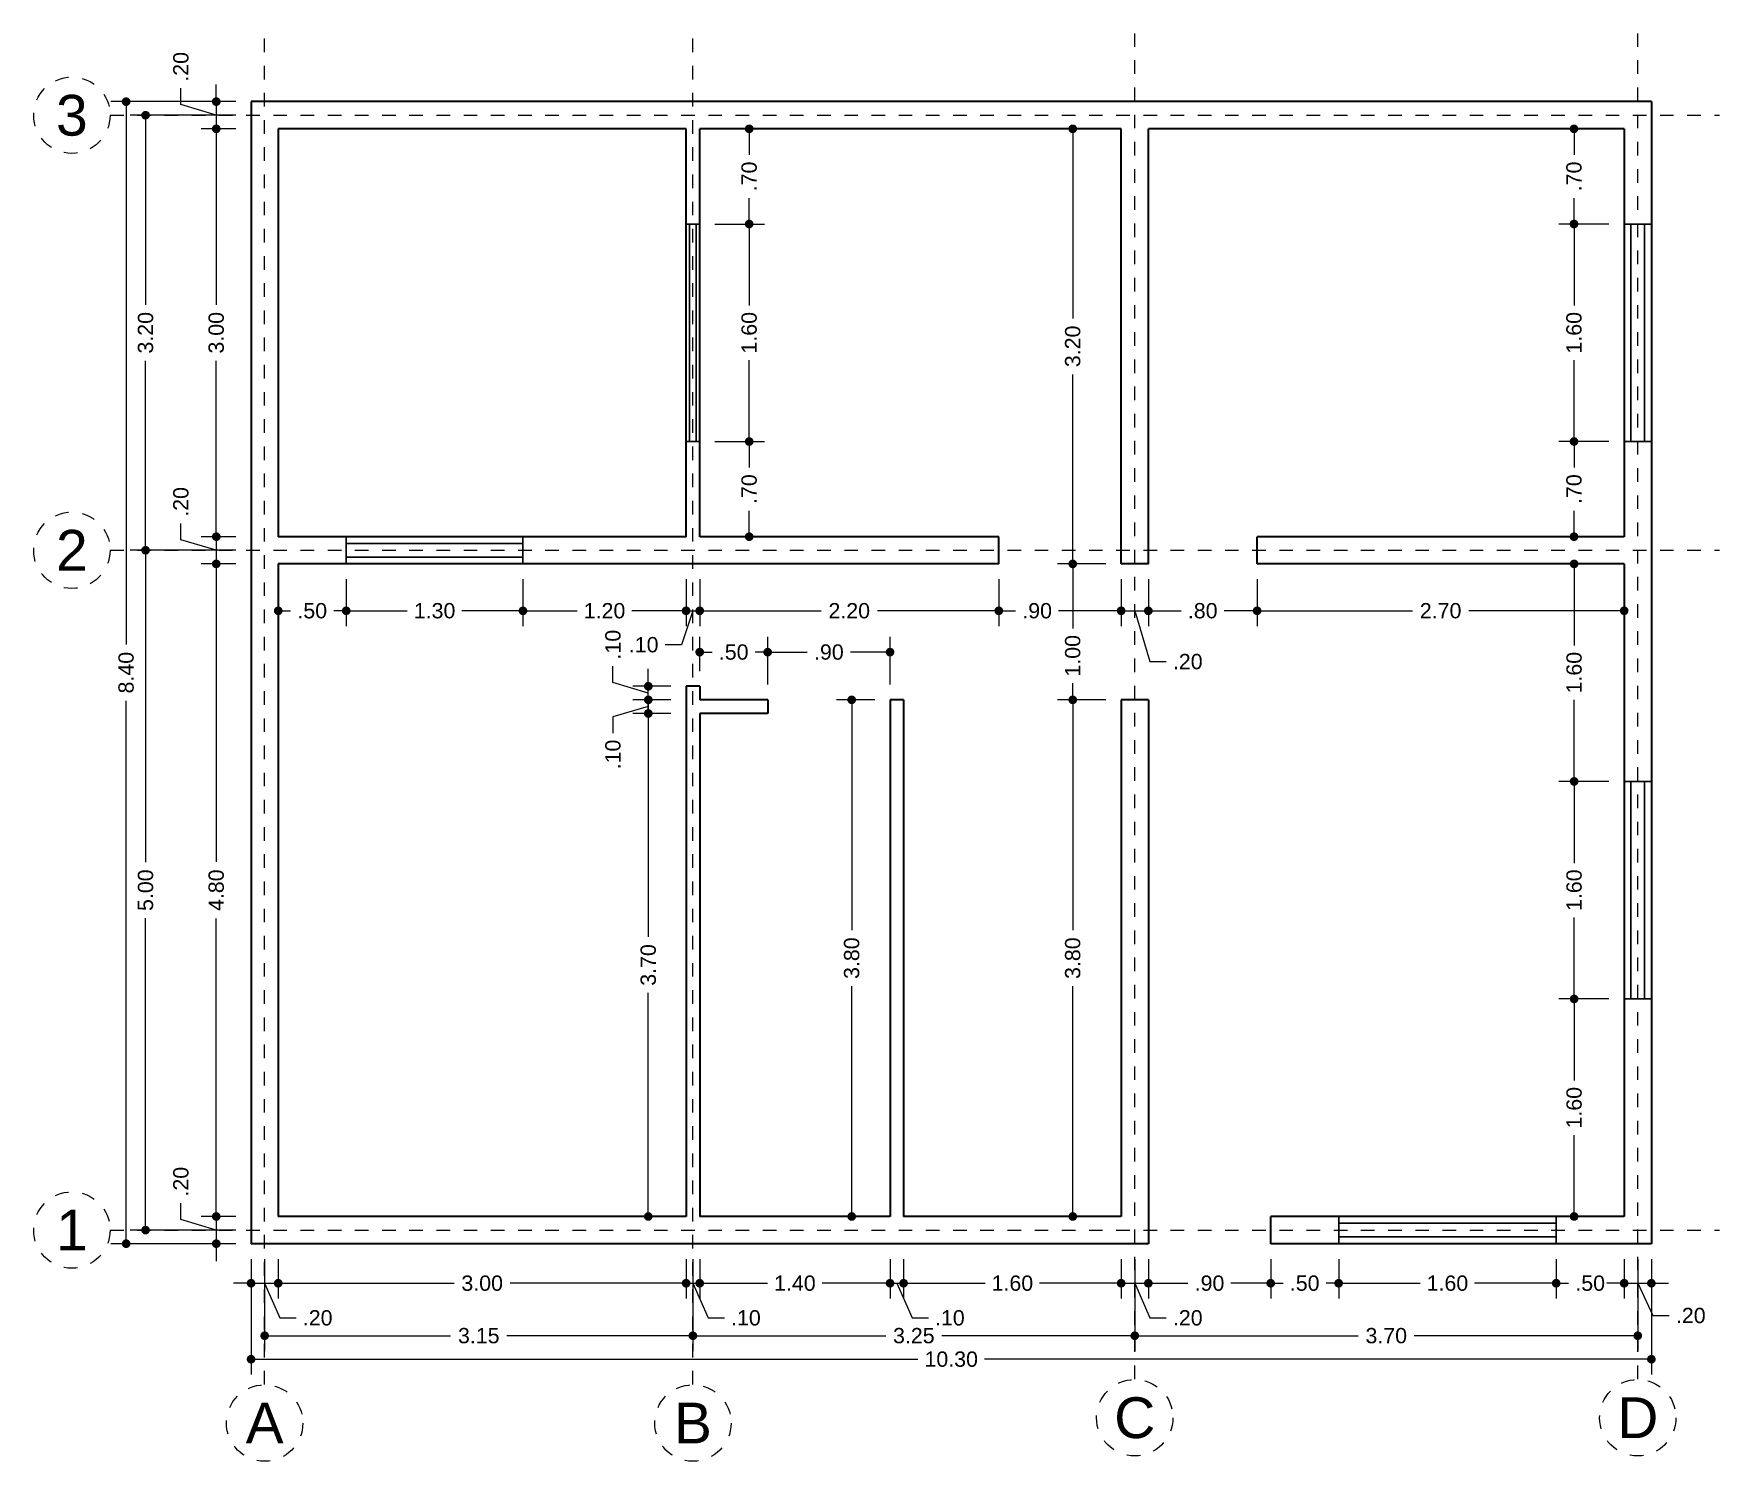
# Model space of a CAD drawing. Header units: millimetres. Extents: x 2560.8 to 2573.2, y 874.1 to 884.6.
import ezdxf
from ezdxf.enums import TextEntityAlignment as Align

# ---------------------------------------------------------------- set-up
doc = ezdxf.new("R2010")
doc.units = ezdxf.units.MM
doc.header["$LTSCALE"] = 0.001
doc.linetypes.add('CENTER2', pattern=[28.575, 19.05, -3.175, 3.175, -3.175])
for name, color, linetype, lineweight in [('Cotas', 7, 'Continuous', 18), ('Ejes', 7, 'CENTER2', 5), ('Muros', 7, 'Continuous', 30), ('Ventanas', 250, 'Continuous', 25)]:
    doc.layers.add(name, color=color, linetype=linetype, lineweight=lineweight)
doc.styles.get("Standard").update_dxf_attribs({"font": 'arial.ttf'})
doc.dimstyles.new('1-75', dxfattribs={"dimscale": 75, "dimtxt": 0.0015, "dimasz": 0.00085, "dimexe": 0.0015, "dimexo": 0.0015, "dimgap": 0.0008, "dimtad": 0, "dimzin": 4, "dimdsep": 46, "dimtxsty": 'Standard', "dimblk": 'DOT', "dimcen": 0.0009, "dimclrd": 256, "dimclre": 256, "dimclrt": 256, "dimadec": 0, "dimazin": 0, "dimtfac": 1, "dimtofl": 0, "dimtmove": 1, "dimatfit": 2, "dimfxl": 0.0015, "dimtfill": 1, "dimtolj": 1, "dimtzin": 4, "dimlwd": -1, "dimlwe": -1, "dimarcsym": 0})

msp = doc.modelspace()

# ---------------------------------------------------------------- texts
at = {"layer": 'Ejes'}
for s, p in [('3', (2561.058, 883.983)), ('2', (2561.058, 880.783)), ('1', (2561.058, 875.783)), ('A', (2562.476, 874.364)), ('B', (2565.626, 874.364)), ('C', (2568.876, 874.403)), ('D', (2572.576, 874.403))]:
    msp.add_text(s, height=0.3, dxfattribs=at).set_placement(p, align=Align.MIDDLE_CENTER)

# ---------------------------------------------------------------- blocks, each defined once
blk = doc.blocks.new('_DOT')
at = {"color": 0, "linetype": 'ByBlock'}
blk.add_line((-0.5, 0), (-1, 0), dxfattribs=at)
at = {"color": 0, "linetype": 'ByBlock', "const_width": 0.5}
blk.add_lwpolyline([(-0.25, 0, 1), (0.25, 0, 1)], format="xyb", close=True, dxfattribs=at)
blk = doc.blocks.new('*D3')
at = {"layer": 'Cotas', "transparency": 16777216}
for p, q in [((2562.263, 884.083), (2561.344, 884.083)), ((2561.457, 884.019), (2561.457, 880.089)), ((2561.457, 875.746), (2561.457, 879.677)), ((2562.263, 875.683), (2561.344, 875.683))]:
    blk.add_line(p, q, dxfattribs=at)
at = {"layer": 'Defpoints', "color": 0, "transparency": 16777216}
for p in [(2562.376, 884.083), (2561.457, 875.683), (2562.376, 875.683)]:
    blk.add_point(p, dxfattribs=at)
at = {"layer": 'Cotas', "transparency": 16777216, "xscale": 0.06375, "yscale": 0.06375, "zscale": 0.06375}
for p, rotation in [((2561.457, 884.083), 90), ((2561.457, 875.683), 270)]:
    blk.add_blockref('_DOT', p, dxfattribs=dict(at, rotation=rotation))
at = {"layer": 'Cotas', "transparency": 16777216, "insert": (2561.457, 879.883), "char_height": 0.1125, "attachment_point": 5, "rotation": 90, "bg_fill": 3, "box_fill_scale": 1.1, "bg_fill_color": 256, "bg_fill_true_color": 13158600, "bg_fill_transparency": 0}
blk.add_mtext('\\A1;8.40', dxfattribs=at)
blk = doc.blocks.new('*D4')
at = {"layer": 'Cotas', "transparency": 16777216}
for p, q in [((2562.263, 880.783), (2561.487, 880.783)), ((2561.6, 880.719), (2561.6, 878.489)), ((2561.6, 875.846), (2561.6, 878.077)), ((2562.263, 875.783), (2561.487, 875.783))]:
    blk.add_line(p, q, dxfattribs=at)
at = {"layer": 'Defpoints', "color": 0, "transparency": 16777216}
for p in [(2561.6, 880.783), (2562.376, 880.783), (2562.376, 875.783)]:
    blk.add_point(p, dxfattribs=at)
at = {"layer": 'Cotas', "transparency": 16777216, "xscale": 0.06375, "yscale": 0.06375, "zscale": 0.06375}
for p, rotation in [((2561.6, 880.783), 90), ((2561.6, 875.783), 270)]:
    blk.add_blockref('_DOT', p, dxfattribs=dict(at, rotation=rotation))
at = {"layer": 'Cotas', "transparency": 16777216, "insert": (2561.6, 878.283), "char_height": 0.1125, "attachment_point": 5, "rotation": 90, "bg_fill": 3, "box_fill_scale": 1.1, "bg_fill_color": 256, "bg_fill_true_color": 13158600, "bg_fill_transparency": 0}
blk.add_mtext('\\A1;5.00', dxfattribs=at)
blk = doc.blocks.new('*D5')
at = {"layer": 'Cotas', "transparency": 16777216}
for p, q in [((2562.263, 883.983), (2561.487, 883.983)), ((2561.6, 883.919), (2561.6, 882.589)), ((2561.6, 880.846), (2561.6, 882.177)), ((2562.263, 880.783), (2561.487, 880.783))]:
    blk.add_line(p, q, dxfattribs=at)
at = {"layer": 'Defpoints', "color": 0, "transparency": 16777216}
for p in [(2561.6, 883.983), (2562.376, 883.983), (2562.376, 880.783)]:
    blk.add_point(p, dxfattribs=at)
at = {"layer": 'Cotas', "transparency": 16777216, "xscale": 0.06375, "yscale": 0.06375, "zscale": 0.06375}
for p, rotation in [((2561.6, 883.983), 90), ((2561.6, 880.783), 270)]:
    blk.add_blockref('_DOT', p, dxfattribs=dict(at, rotation=rotation))
at = {"layer": 'Cotas', "transparency": 16777216, "insert": (2561.6, 882.383), "char_height": 0.1125, "attachment_point": 5, "rotation": 90, "bg_fill": 3, "box_fill_scale": 1.1, "bg_fill_color": 256, "bg_fill_true_color": 13158600, "bg_fill_transparency": 0}
blk.add_mtext('\\A1;3.20', dxfattribs=at)
blk = doc.blocks.new('*D6')
at = {"layer": 'Cotas', "transparency": 16777216}
for p, q in [((2561.86, 884.061), (2561.86, 884.181)), ((2562.12, 884.146), (2562.12, 884.21)), ((2562.12, 883.983), (2561.86, 884.061)), ((2562.263, 884.083), (2562.008, 884.083)), ((2562.12, 884.083), (2562.12, 883.883)), ((2562.263, 883.883), (2562.008, 883.883)), ((2562.12, 883.819), (2562.12, 883.755))]:
    blk.add_line(p, q, dxfattribs=at)
at = {"layer": 'Defpoints', "color": 0, "transparency": 16777216}
for p in [(2562.376, 884.083), (2562.12, 883.883), (2562.376, 883.883)]:
    blk.add_point(p, dxfattribs=at)
at = {"layer": 'Cotas', "transparency": 16777216, "xscale": 0.06375, "yscale": 0.06375, "zscale": 0.06375}
for p, rotation in [((2562.12, 884.083), 270), ((2562.12, 883.883), 90)]:
    blk.add_blockref('_DOT', p, dxfattribs=dict(at, rotation=rotation))
at = {"layer": 'Cotas', "transparency": 16777216, "insert": (2561.86, 884.339), "char_height": 0.1125, "attachment_point": 5, "rotation": 90, "bg_fill": 3, "box_fill_scale": 1.1, "bg_fill_color": 256, "bg_fill_true_color": 13158600, "bg_fill_transparency": 0}
blk.add_mtext('\\A1;.20', dxfattribs=at)
blk = doc.blocks.new('*D7')
at = {"layer": 'Cotas', "transparency": 16777216}
for p, q in [((2562.263, 883.883), (2562.008, 883.883)), ((2562.12, 883.819), (2562.12, 882.589)), ((2562.12, 880.946), (2562.12, 882.177)), ((2562.263, 880.883), (2562.008, 880.883))]:
    blk.add_line(p, q, dxfattribs=at)
at = {"layer": 'Defpoints', "color": 0, "transparency": 16777216}
for p in [(2562.376, 883.883), (2562.12, 880.883), (2562.376, 880.883)]:
    blk.add_point(p, dxfattribs=at)
at = {"layer": 'Cotas', "transparency": 16777216, "xscale": 0.06375, "yscale": 0.06375, "zscale": 0.06375}
for p, rotation in [((2562.12, 883.883), 90), ((2562.12, 880.883), 270)]:
    blk.add_blockref('_DOT', p, dxfattribs=dict(at, rotation=rotation))
at = {"layer": 'Cotas', "transparency": 16777216, "insert": (2562.12, 882.383), "char_height": 0.1125, "attachment_point": 5, "rotation": 90, "bg_fill": 3, "box_fill_scale": 1.1, "bg_fill_color": 256, "bg_fill_true_color": 13158600, "bg_fill_transparency": 0}
blk.add_mtext('\\A1;3.00', dxfattribs=at)
blk = doc.blocks.new('*D8')
at = {"layer": 'Cotas', "transparency": 16777216}
for p, q in [((2561.86, 880.861), (2561.86, 880.981)), ((2562.12, 880.946), (2562.12, 881.01)), ((2562.12, 880.783), (2561.86, 880.861)), ((2562.263, 880.883), (2562.008, 880.883)), ((2562.12, 880.883), (2562.12, 880.683)), ((2562.263, 880.683), (2562.008, 880.683)), ((2562.12, 880.619), (2562.12, 880.555))]:
    blk.add_line(p, q, dxfattribs=at)
at = {"layer": 'Defpoints', "color": 0, "transparency": 16777216}
for p in [(2562.376, 880.883), (2562.12, 880.683), (2562.376, 880.683)]:
    blk.add_point(p, dxfattribs=at)
at = {"layer": 'Cotas', "transparency": 16777216, "xscale": 0.06375, "yscale": 0.06375, "zscale": 0.06375}
for p, rotation in [((2562.12, 880.883), 270), ((2562.12, 880.683), 90)]:
    blk.add_blockref('_DOT', p, dxfattribs=dict(at, rotation=rotation))
at = {"layer": 'Cotas', "transparency": 16777216, "insert": (2561.86, 881.139), "char_height": 0.1125, "attachment_point": 5, "rotation": 90, "bg_fill": 3, "box_fill_scale": 1.1, "bg_fill_color": 256, "bg_fill_true_color": 13158600, "bg_fill_transparency": 0}
blk.add_mtext('\\A1;.20', dxfattribs=at)
blk = doc.blocks.new('*D9')
at = {"layer": 'Cotas', "transparency": 16777216}
for p, q in [((2562.263, 880.683), (2562.008, 880.683)), ((2562.12, 880.619), (2562.12, 878.491)), ((2562.12, 875.946), (2562.12, 878.074)), ((2562.263, 875.883), (2562.008, 875.883))]:
    blk.add_line(p, q, dxfattribs=at)
at = {"layer": 'Defpoints', "color": 0, "transparency": 16777216}
for p in [(2562.376, 880.683), (2562.12, 875.883), (2562.376, 875.883)]:
    blk.add_point(p, dxfattribs=at)
at = {"layer": 'Cotas', "transparency": 16777216, "xscale": 0.06375, "yscale": 0.06375, "zscale": 0.06375}
for p, rotation in [((2562.12, 880.683), 90), ((2562.12, 875.883), 270)]:
    blk.add_blockref('_DOT', p, dxfattribs=dict(at, rotation=rotation))
at = {"layer": 'Cotas', "transparency": 16777216, "insert": (2562.12, 878.283), "char_height": 0.1125, "attachment_point": 5, "rotation": 90, "bg_fill": 3, "box_fill_scale": 1.1, "bg_fill_color": 256, "bg_fill_true_color": 13158600, "bg_fill_transparency": 0}
blk.add_mtext('\\A1;4.80', dxfattribs=at)
blk = doc.blocks.new('*D10')
at = {"layer": 'Cotas', "transparency": 16777216}
for p, q in [((2561.86, 875.861), (2561.86, 875.981)), ((2562.12, 875.946), (2562.12, 876.01)), ((2562.12, 875.783), (2561.86, 875.861)), ((2562.263, 875.883), (2562.008, 875.883)), ((2562.12, 875.883), (2562.12, 875.683)), ((2562.263, 875.683), (2562.008, 875.683)), ((2562.12, 875.619), (2562.12, 875.555))]:
    blk.add_line(p, q, dxfattribs=at)
at = {"layer": 'Defpoints', "color": 0, "transparency": 16777216}
for p in [(2562.376, 875.883), (2562.12, 875.683), (2562.376, 875.683)]:
    blk.add_point(p, dxfattribs=at)
at = {"layer": 'Cotas', "transparency": 16777216, "xscale": 0.06375, "yscale": 0.06375, "zscale": 0.06375}
for p, rotation in [((2562.12, 875.883), 270), ((2562.12, 875.683), 90)]:
    blk.add_blockref('_DOT', p, dxfattribs=dict(at, rotation=rotation))
at = {"layer": 'Cotas', "transparency": 16777216, "insert": (2561.86, 876.139), "char_height": 0.1125, "attachment_point": 5, "rotation": 90, "bg_fill": 3, "box_fill_scale": 1.1, "bg_fill_color": 256, "bg_fill_true_color": 13158600, "bg_fill_transparency": 0}
blk.add_mtext('\\A1;.20', dxfattribs=at)
blk = doc.blocks.new('*D11')
at = {"layer": 'Cotas', "transparency": 16777216}
for p, q in [((2562.376, 875.57), (2562.376, 874.721)), ((2572.676, 875.57), (2572.676, 874.721)), ((2562.439, 874.833), (2567.281, 874.833)), ((2572.612, 874.833), (2567.77, 874.833))]:
    blk.add_line(p, q, dxfattribs=at)
at = {"layer": 'Defpoints', "color": 0, "transparency": 16777216}
for p in [(2562.376, 875.683), (2572.676, 875.683), (2572.676, 874.833)]:
    blk.add_point(p, dxfattribs=at)
at = {"layer": 'Cotas', "transparency": 16777216, "xscale": 0.06375, "yscale": 0.06375, "zscale": 0.06375, "rotation": 180}
blk.add_blockref('_DOT', (2562.376, 874.833), dxfattribs=at)
at = {"layer": 'Cotas', "transparency": 16777216, "xscale": 0.06375, "yscale": 0.06375, "zscale": 0.06375}
blk.add_blockref('_DOT', (2572.676, 874.833), dxfattribs=at)
at = {"layer": 'Cotas', "transparency": 16777216, "insert": (2567.526, 874.833), "char_height": 0.1125, "attachment_point": 5, "bg_fill": 3, "box_fill_scale": 1.1, "bg_fill_color": 256, "bg_fill_true_color": 13158600, "bg_fill_transparency": 0}
blk.add_mtext('\\A1;10.30', dxfattribs=at)
blk = doc.blocks.new('*D12')
at = {"layer": 'Cotas', "transparency": 16777216}
for p, q in [((2562.476, 875.57), (2562.476, 874.893)), ((2565.626, 875.57), (2565.626, 874.893)), ((2562.539, 875.006), (2563.844, 875.006)), ((2565.562, 875.006), (2564.257, 875.006))]:
    blk.add_line(p, q, dxfattribs=at)
at = {"layer": 'Defpoints', "color": 0, "transparency": 16777216}
for p in [(2562.476, 875.683), (2565.626, 875.683), (2565.626, 875.006)]:
    blk.add_point(p, dxfattribs=at)
at = {"layer": 'Cotas', "transparency": 16777216, "xscale": 0.06375, "yscale": 0.06375, "zscale": 0.06375, "rotation": 180}
blk.add_blockref('_DOT', (2562.476, 875.006), dxfattribs=at)
at = {"layer": 'Cotas', "transparency": 16777216, "xscale": 0.06375, "yscale": 0.06375, "zscale": 0.06375}
blk.add_blockref('_DOT', (2565.626, 875.006), dxfattribs=at)
at = {"layer": 'Cotas', "transparency": 16777216, "insert": (2564.051, 875.006), "char_height": 0.1125, "attachment_point": 5, "bg_fill": 3, "box_fill_scale": 1.1, "bg_fill_color": 256, "bg_fill_true_color": 13158600, "bg_fill_transparency": 0}
blk.add_mtext('\\A1;3.15', dxfattribs=at)
blk = doc.blocks.new('*D13')
at = {"layer": 'Cotas', "transparency": 16777216}
for p, q in [((2565.626, 875.57), (2565.626, 874.893)), ((2568.876, 875.57), (2568.876, 874.893)), ((2565.689, 875.006), (2567.044, 875.006)), ((2568.812, 875.006), (2567.457, 875.006))]:
    blk.add_line(p, q, dxfattribs=at)
at = {"layer": 'Defpoints', "color": 0, "transparency": 16777216}
for p in [(2565.626, 875.683), (2568.876, 875.683), (2568.876, 875.006)]:
    blk.add_point(p, dxfattribs=at)
at = {"layer": 'Cotas', "transparency": 16777216, "xscale": 0.06375, "yscale": 0.06375, "zscale": 0.06375, "rotation": 180}
blk.add_blockref('_DOT', (2565.626, 875.006), dxfattribs=at)
at = {"layer": 'Cotas', "transparency": 16777216, "xscale": 0.06375, "yscale": 0.06375, "zscale": 0.06375}
blk.add_blockref('_DOT', (2568.876, 875.006), dxfattribs=at)
at = {"layer": 'Cotas', "transparency": 16777216, "insert": (2567.251, 875.006), "char_height": 0.1125, "attachment_point": 5, "bg_fill": 3, "box_fill_scale": 1.1, "bg_fill_color": 256, "bg_fill_true_color": 13158600, "bg_fill_transparency": 0}
blk.add_mtext('\\A1;3.25', dxfattribs=at)
blk = doc.blocks.new('*D14')
at = {"layer": 'Cotas', "transparency": 16777216}
for p, q in [((2562.376, 875.57), (2562.376, 875.28)), ((2562.576, 875.57), (2562.576, 875.28)), ((2562.312, 875.392), (2562.248, 875.392)), ((2562.376, 875.392), (2562.576, 875.392)), ((2562.476, 875.392), (2562.588, 875.137)), ((2562.639, 875.392), (2562.703, 875.392)), ((2562.588, 875.137), (2562.708, 875.137))]:
    blk.add_line(p, q, dxfattribs=at)
at = {"layer": 'Defpoints', "color": 0, "transparency": 16777216}
for p in [(2562.376, 875.683), (2562.576, 875.683), (2562.576, 875.392)]:
    blk.add_point(p, dxfattribs=at)
at = {"layer": 'Cotas', "transparency": 16777216, "xscale": 0.06375, "yscale": 0.06375, "zscale": 0.06375}
blk.add_blockref('_DOT', (2562.376, 875.392), dxfattribs=at)
at = {"layer": 'Cotas', "transparency": 16777216, "xscale": 0.06375, "yscale": 0.06375, "zscale": 0.06375, "rotation": 180}
blk.add_blockref('_DOT', (2562.576, 875.392), dxfattribs=at)
at = {"layer": 'Cotas', "transparency": 16777216, "insert": (2562.866, 875.137), "char_height": 0.1125, "attachment_point": 5, "bg_fill": 3, "box_fill_scale": 1.1, "bg_fill_color": 256, "bg_fill_true_color": 13158600, "bg_fill_transparency": 0}
blk.add_mtext('\\A1;.20', dxfattribs=at)
blk = doc.blocks.new('*D15')
at = {"layer": 'Cotas', "transparency": 16777216}
for p, q in [((2562.576, 875.57), (2562.576, 875.28)), ((2565.576, 875.57), (2565.576, 875.28)), ((2562.639, 875.392), (2563.87, 875.392)), ((2565.512, 875.392), (2564.282, 875.392))]:
    blk.add_line(p, q, dxfattribs=at)
at = {"layer": 'Defpoints', "color": 0, "transparency": 16777216}
for p in [(2562.576, 875.683), (2565.576, 875.683), (2565.576, 875.392)]:
    blk.add_point(p, dxfattribs=at)
at = {"layer": 'Cotas', "transparency": 16777216, "xscale": 0.06375, "yscale": 0.06375, "zscale": 0.06375, "rotation": 180}
blk.add_blockref('_DOT', (2562.576, 875.392), dxfattribs=at)
at = {"layer": 'Cotas', "transparency": 16777216, "xscale": 0.06375, "yscale": 0.06375, "zscale": 0.06375}
blk.add_blockref('_DOT', (2565.576, 875.392), dxfattribs=at)
at = {"layer": 'Cotas', "transparency": 16777216, "insert": (2564.076, 875.392), "char_height": 0.1125, "attachment_point": 5, "bg_fill": 3, "box_fill_scale": 1.1, "bg_fill_color": 256, "bg_fill_true_color": 13158600, "bg_fill_transparency": 0}
blk.add_mtext('\\A1;3.00', dxfattribs=at)
blk = doc.blocks.new('*D16')
at = {"layer": 'Cotas', "transparency": 16777216}
for p, q in [((2565.576, 875.57), (2565.576, 875.28)), ((2565.676, 875.57), (2565.676, 875.28)), ((2565.512, 875.392), (2565.448, 875.392)), ((2565.576, 875.392), (2565.676, 875.392)), ((2565.626, 875.392), (2565.738, 875.137)), ((2565.739, 875.392), (2565.803, 875.392)), ((2565.738, 875.137), (2565.858, 875.137))]:
    blk.add_line(p, q, dxfattribs=at)
at = {"layer": 'Defpoints', "color": 0, "transparency": 16777216}
for p in [(2565.576, 875.683), (2565.676, 875.683), (2565.676, 875.392)]:
    blk.add_point(p, dxfattribs=at)
at = {"layer": 'Cotas', "transparency": 16777216, "xscale": 0.06375, "yscale": 0.06375, "zscale": 0.06375}
blk.add_blockref('_DOT', (2565.576, 875.392), dxfattribs=at)
at = {"layer": 'Cotas', "transparency": 16777216, "xscale": 0.06375, "yscale": 0.06375, "zscale": 0.06375, "rotation": 180}
blk.add_blockref('_DOT', (2565.676, 875.392), dxfattribs=at)
at = {"layer": 'Cotas', "transparency": 16777216, "insert": (2566.016, 875.137), "char_height": 0.1125, "attachment_point": 5, "bg_fill": 3, "box_fill_scale": 1.1, "bg_fill_color": 256, "bg_fill_true_color": 13158600, "bg_fill_transparency": 0}
blk.add_mtext('\\A1;.10', dxfattribs=at)
blk = doc.blocks.new('*D17')
at = {"layer": 'Cotas', "transparency": 16777216}
for p, q in [((2565.676, 875.57), (2565.676, 875.28)), ((2567.076, 875.57), (2567.076, 875.28)), ((2565.739, 875.392), (2566.175, 875.392)), ((2567.012, 875.392), (2566.576, 875.392))]:
    blk.add_line(p, q, dxfattribs=at)
at = {"layer": 'Defpoints', "color": 0, "transparency": 16777216}
for p in [(2565.676, 875.683), (2567.076, 875.683), (2567.076, 875.392)]:
    blk.add_point(p, dxfattribs=at)
at = {"layer": 'Cotas', "transparency": 16777216, "xscale": 0.06375, "yscale": 0.06375, "zscale": 0.06375, "rotation": 180}
blk.add_blockref('_DOT', (2565.676, 875.392), dxfattribs=at)
at = {"layer": 'Cotas', "transparency": 16777216, "xscale": 0.06375, "yscale": 0.06375, "zscale": 0.06375}
blk.add_blockref('_DOT', (2567.076, 875.392), dxfattribs=at)
at = {"layer": 'Cotas', "transparency": 16777216, "insert": (2566.376, 875.392), "char_height": 0.1125, "attachment_point": 5, "bg_fill": 3, "box_fill_scale": 1.1, "bg_fill_color": 256, "bg_fill_true_color": 13158600, "bg_fill_transparency": 0}
blk.add_mtext('\\A1;1.40', dxfattribs=at)
blk = doc.blocks.new('*D18')
at = {"layer": 'Cotas', "transparency": 16777216}
for p, q in [((2567.076, 875.57), (2567.076, 875.28)), ((2567.176, 875.57), (2567.176, 875.28)), ((2567.012, 875.392), (2566.948, 875.392)), ((2567.076, 875.392), (2567.176, 875.392)), ((2567.126, 875.392), (2567.238, 875.137)), ((2567.239, 875.392), (2567.303, 875.392)), ((2567.238, 875.137), (2567.358, 875.137))]:
    blk.add_line(p, q, dxfattribs=at)
at = {"layer": 'Defpoints', "color": 0, "transparency": 16777216}
for p in [(2567.076, 875.683), (2567.176, 875.683), (2567.176, 875.392)]:
    blk.add_point(p, dxfattribs=at)
at = {"layer": 'Cotas', "transparency": 16777216, "xscale": 0.06375, "yscale": 0.06375, "zscale": 0.06375}
blk.add_blockref('_DOT', (2567.076, 875.392), dxfattribs=at)
at = {"layer": 'Cotas', "transparency": 16777216, "xscale": 0.06375, "yscale": 0.06375, "zscale": 0.06375, "rotation": 180}
blk.add_blockref('_DOT', (2567.176, 875.392), dxfattribs=at)
at = {"layer": 'Cotas', "transparency": 16777216, "insert": (2567.516, 875.137), "char_height": 0.1125, "attachment_point": 5, "bg_fill": 3, "box_fill_scale": 1.1, "bg_fill_color": 256, "bg_fill_true_color": 13158600, "bg_fill_transparency": 0}
blk.add_mtext('\\A1;.10', dxfattribs=at)
blk = doc.blocks.new('*D19')
at = {"layer": 'Cotas', "transparency": 16777216}
for p, q in [((2567.176, 875.57), (2567.176, 875.28)), ((2568.776, 875.57), (2568.776, 875.28)), ((2567.239, 875.392), (2567.775, 875.392)), ((2568.712, 875.392), (2568.176, 875.392))]:
    blk.add_line(p, q, dxfattribs=at)
at = {"layer": 'Defpoints', "color": 0, "transparency": 16777216}
for p in [(2567.176, 875.683), (2568.776, 875.683), (2568.776, 875.392)]:
    blk.add_point(p, dxfattribs=at)
at = {"layer": 'Cotas', "transparency": 16777216, "xscale": 0.06375, "yscale": 0.06375, "zscale": 0.06375, "rotation": 180}
blk.add_blockref('_DOT', (2567.176, 875.392), dxfattribs=at)
at = {"layer": 'Cotas', "transparency": 16777216, "xscale": 0.06375, "yscale": 0.06375, "zscale": 0.06375}
blk.add_blockref('_DOT', (2568.776, 875.392), dxfattribs=at)
at = {"layer": 'Cotas', "transparency": 16777216, "insert": (2567.976, 875.392), "char_height": 0.1125, "attachment_point": 5, "bg_fill": 3, "box_fill_scale": 1.1, "bg_fill_color": 256, "bg_fill_true_color": 13158600, "bg_fill_transparency": 0}
blk.add_mtext('\\A1;1.60', dxfattribs=at)
blk = doc.blocks.new('*D20')
at = {"layer": 'Cotas', "transparency": 16777216}
for p, q in [((2568.776, 875.57), (2568.776, 875.28)), ((2568.976, 875.57), (2568.976, 875.28)), ((2568.712, 875.392), (2568.648, 875.392)), ((2568.776, 875.392), (2568.976, 875.392)), ((2568.876, 875.392), (2568.988, 875.137)), ((2569.039, 875.392), (2569.103, 875.392)), ((2568.988, 875.137), (2569.108, 875.137))]:
    blk.add_line(p, q, dxfattribs=at)
at = {"layer": 'Defpoints', "color": 0, "transparency": 16777216}
for p in [(2568.776, 875.683), (2568.976, 875.683), (2568.976, 875.392)]:
    blk.add_point(p, dxfattribs=at)
at = {"layer": 'Cotas', "transparency": 16777216, "xscale": 0.06375, "yscale": 0.06375, "zscale": 0.06375}
blk.add_blockref('_DOT', (2568.776, 875.392), dxfattribs=at)
at = {"layer": 'Cotas', "transparency": 16777216, "xscale": 0.06375, "yscale": 0.06375, "zscale": 0.06375, "rotation": 180}
blk.add_blockref('_DOT', (2568.976, 875.392), dxfattribs=at)
at = {"layer": 'Cotas', "transparency": 16777216, "insert": (2569.266, 875.137), "char_height": 0.1125, "attachment_point": 5, "bg_fill": 3, "box_fill_scale": 1.1, "bg_fill_color": 256, "bg_fill_true_color": 13158600, "bg_fill_transparency": 0}
blk.add_mtext('\\A1;.20', dxfattribs=at)
blk = doc.blocks.new('*D21')
at = {"layer": 'Cotas', "transparency": 16777216}
for p, q in [((2568.976, 875.57), (2568.976, 875.28)), ((2569.876, 875.57), (2569.876, 875.28)), ((2569.039, 875.392), (2569.267, 875.392)), ((2569.812, 875.392), (2569.584, 875.392))]:
    blk.add_line(p, q, dxfattribs=at)
at = {"layer": 'Defpoints', "color": 0, "transparency": 16777216}
for p in [(2568.976, 875.683), (2569.876, 875.683), (2569.876, 875.392)]:
    blk.add_point(p, dxfattribs=at)
at = {"layer": 'Cotas', "transparency": 16777216, "xscale": 0.06375, "yscale": 0.06375, "zscale": 0.06375, "rotation": 180}
blk.add_blockref('_DOT', (2568.976, 875.392), dxfattribs=at)
at = {"layer": 'Cotas', "transparency": 16777216, "xscale": 0.06375, "yscale": 0.06375, "zscale": 0.06375}
blk.add_blockref('_DOT', (2569.876, 875.392), dxfattribs=at)
at = {"layer": 'Cotas', "transparency": 16777216, "insert": (2569.426, 875.392), "char_height": 0.1125, "attachment_point": 5, "bg_fill": 3, "box_fill_scale": 1.1, "bg_fill_color": 256, "bg_fill_true_color": 13158600, "bg_fill_transparency": 0}
blk.add_mtext('\\A1;.90', dxfattribs=at)
blk = doc.blocks.new('*D22')
at = {"layer": 'Cotas', "transparency": 16777216}
for p, q in [((2569.876, 875.57), (2569.876, 875.28)), ((2570.376, 875.57), (2570.376, 875.28)), ((2569.939, 875.392), (2569.967, 875.392)), ((2570.312, 875.392), (2570.284, 875.392))]:
    blk.add_line(p, q, dxfattribs=at)
at = {"layer": 'Defpoints', "color": 0, "transparency": 16777216}
for p in [(2569.876, 875.683), (2570.376, 875.683), (2570.376, 875.392)]:
    blk.add_point(p, dxfattribs=at)
at = {"layer": 'Cotas', "transparency": 16777216, "xscale": 0.06375, "yscale": 0.06375, "zscale": 0.06375, "rotation": 180}
blk.add_blockref('_DOT', (2569.876, 875.392), dxfattribs=at)
at = {"layer": 'Cotas', "transparency": 16777216, "xscale": 0.06375, "yscale": 0.06375, "zscale": 0.06375}
blk.add_blockref('_DOT', (2570.376, 875.392), dxfattribs=at)
at = {"layer": 'Cotas', "transparency": 16777216, "insert": (2570.126, 875.392), "char_height": 0.1125, "attachment_point": 5, "bg_fill": 3, "box_fill_scale": 1.1, "bg_fill_color": 256, "bg_fill_true_color": 13158600, "bg_fill_transparency": 0}
blk.add_mtext('\\A1;.50', dxfattribs=at)
blk = doc.blocks.new('*D23')
at = {"layer": 'Cotas', "transparency": 16777216}
for p, q in [((2570.376, 875.57), (2570.376, 875.28)), ((2571.976, 875.57), (2571.976, 875.28)), ((2570.439, 875.392), (2570.975, 875.392)), ((2571.912, 875.392), (2571.376, 875.392))]:
    blk.add_line(p, q, dxfattribs=at)
at = {"layer": 'Defpoints', "color": 0, "transparency": 16777216}
for p in [(2570.376, 875.683), (2571.976, 875.683), (2571.976, 875.392)]:
    blk.add_point(p, dxfattribs=at)
at = {"layer": 'Cotas', "transparency": 16777216, "xscale": 0.06375, "yscale": 0.06375, "zscale": 0.06375, "rotation": 180}
blk.add_blockref('_DOT', (2570.376, 875.392), dxfattribs=at)
at = {"layer": 'Cotas', "transparency": 16777216, "xscale": 0.06375, "yscale": 0.06375, "zscale": 0.06375}
blk.add_blockref('_DOT', (2571.976, 875.392), dxfattribs=at)
at = {"layer": 'Cotas', "transparency": 16777216, "insert": (2571.176, 875.392), "char_height": 0.1125, "attachment_point": 5, "bg_fill": 3, "box_fill_scale": 1.1, "bg_fill_color": 256, "bg_fill_true_color": 13158600, "bg_fill_transparency": 0}
blk.add_mtext('\\A1;1.60', dxfattribs=at)
blk = doc.blocks.new('*D24')
at = {"layer": 'Cotas', "transparency": 16777216}
for p, q in [((2571.976, 875.57), (2571.976, 875.28)), ((2572.476, 875.57), (2572.476, 875.28)), ((2572.039, 875.392), (2572.067, 875.392)), ((2572.412, 875.392), (2572.384, 875.392))]:
    blk.add_line(p, q, dxfattribs=at)
at = {"layer": 'Defpoints', "color": 0, "transparency": 16777216}
for p in [(2571.976, 875.683), (2572.476, 875.683), (2572.476, 875.392)]:
    blk.add_point(p, dxfattribs=at)
at = {"layer": 'Cotas', "transparency": 16777216, "xscale": 0.06375, "yscale": 0.06375, "zscale": 0.06375, "rotation": 180}
blk.add_blockref('_DOT', (2571.976, 875.392), dxfattribs=at)
at = {"layer": 'Cotas', "transparency": 16777216, "xscale": 0.06375, "yscale": 0.06375, "zscale": 0.06375}
blk.add_blockref('_DOT', (2572.476, 875.392), dxfattribs=at)
at = {"layer": 'Cotas', "transparency": 16777216, "insert": (2572.226, 875.392), "char_height": 0.1125, "attachment_point": 5, "bg_fill": 3, "box_fill_scale": 1.1, "bg_fill_color": 256, "bg_fill_true_color": 13158600, "bg_fill_transparency": 0}
blk.add_mtext('\\A1;.50', dxfattribs=at)
blk = doc.blocks.new('*D25')
at = {"layer": 'Cotas', "transparency": 16777216}
for p, q in [((2572.476, 875.57), (2572.476, 875.28)), ((2572.676, 875.57), (2572.676, 875.28)), ((2572.412, 875.392), (2572.348, 875.392)), ((2572.476, 875.392), (2572.676, 875.392)), ((2572.576, 875.392), (2572.688, 875.154)), ((2572.739, 875.392), (2572.803, 875.392)), ((2572.688, 875.154), (2572.808, 875.154))]:
    blk.add_line(p, q, dxfattribs=at)
at = {"layer": 'Defpoints', "color": 0, "transparency": 16777216}
for p in [(2572.476, 875.683), (2572.676, 875.683), (2572.676, 875.392)]:
    blk.add_point(p, dxfattribs=at)
at = {"layer": 'Cotas', "transparency": 16777216, "xscale": 0.06375, "yscale": 0.06375, "zscale": 0.06375}
blk.add_blockref('_DOT', (2572.476, 875.392), dxfattribs=at)
at = {"layer": 'Cotas', "transparency": 16777216, "xscale": 0.06375, "yscale": 0.06375, "zscale": 0.06375, "rotation": 180}
blk.add_blockref('_DOT', (2572.676, 875.392), dxfattribs=at)
at = {"layer": 'Cotas', "transparency": 16777216, "insert": (2572.966, 875.154), "char_height": 0.1125, "attachment_point": 5, "bg_fill": 3, "box_fill_scale": 1.1, "bg_fill_color": 256, "bg_fill_true_color": 13158600, "bg_fill_transparency": 0}
blk.add_mtext('\\A1;.20', dxfattribs=at)
blk = doc.blocks.new('*D26')
at = {"layer": 'Cotas', "transparency": 16777216}
for p, q in [((2568.876, 875.57), (2568.876, 874.893)), ((2572.576, 875.57), (2572.576, 874.893)), ((2568.939, 875.006), (2570.52, 875.006)), ((2572.512, 875.006), (2570.932, 875.006))]:
    blk.add_line(p, q, dxfattribs=at)
at = {"layer": 'Defpoints', "color": 0, "transparency": 16777216}
for p in [(2568.876, 875.683), (2572.576, 875.683), (2572.576, 875.006)]:
    blk.add_point(p, dxfattribs=at)
at = {"layer": 'Cotas', "transparency": 16777216, "xscale": 0.06375, "yscale": 0.06375, "zscale": 0.06375, "rotation": 180}
blk.add_blockref('_DOT', (2568.876, 875.006), dxfattribs=at)
at = {"layer": 'Cotas', "transparency": 16777216, "xscale": 0.06375, "yscale": 0.06375, "zscale": 0.06375}
blk.add_blockref('_DOT', (2572.576, 875.006), dxfattribs=at)
at = {"layer": 'Cotas', "transparency": 16777216, "insert": (2570.726, 875.006), "char_height": 0.1125, "attachment_point": 5, "bg_fill": 3, "box_fill_scale": 1.1, "bg_fill_color": 256, "bg_fill_true_color": 13158600, "bg_fill_transparency": 0}
blk.add_mtext('\\A1;3.70', dxfattribs=at)
blk = doc.blocks.new('*D27')
at = {"layer": 'Cotas', "transparency": 16777216}
for p, q in [((2565.463, 879.583), (2565.185, 879.583)), ((2565.298, 879.519), (2565.298, 877.939)), ((2565.298, 875.946), (2565.298, 877.527)), ((2565.463, 875.883), (2565.185, 875.883))]:
    blk.add_line(p, q, dxfattribs=at)
at = {"layer": 'Defpoints', "color": 0, "transparency": 16777216}
for p in [(2565.298, 879.583), (2565.576, 879.583), (2565.576, 875.883)]:
    blk.add_point(p, dxfattribs=at)
at = {"layer": 'Cotas', "transparency": 16777216, "xscale": 0.06375, "yscale": 0.06375, "zscale": 0.06375}
for p, rotation in [((2565.298, 879.583), 90), ((2565.298, 875.883), 270)]:
    blk.add_blockref('_DOT', p, dxfattribs=dict(at, rotation=rotation))
at = {"layer": 'Cotas', "transparency": 16777216, "insert": (2565.298, 877.733), "char_height": 0.1125, "attachment_point": 5, "rotation": 90, "bg_fill": 3, "box_fill_scale": 1.1, "bg_fill_color": 256, "bg_fill_true_color": 13158600, "bg_fill_transparency": 0}
blk.add_mtext('\\A1;3.70', dxfattribs=at)
blk = doc.blocks.new('*D28')
at = {"layer": 'Cotas', "transparency": 16777216}
for p, q in [((2565.298, 879.746), (2565.298, 879.81)), ((2565.463, 879.683), (2565.185, 879.683)), ((2565.298, 879.583), (2565.298, 879.683)), ((2565.298, 879.633), (2565.038, 879.559)), ((2565.038, 879.559), (2565.038, 879.439)), ((2565.463, 879.583), (2565.185, 879.583)), ((2565.298, 879.519), (2565.298, 879.455))]:
    blk.add_line(p, q, dxfattribs=at)
at = {"layer": 'Defpoints', "color": 0, "transparency": 16777216}
for p in [(2565.298, 879.683), (2565.576, 879.683), (2565.576, 879.583)]:
    blk.add_point(p, dxfattribs=at)
at = {"layer": 'Cotas', "transparency": 16777216, "xscale": 0.06375, "yscale": 0.06375, "zscale": 0.06375}
for p, rotation in [((2565.298, 879.683), 270), ((2565.298, 879.583), 90)]:
    blk.add_blockref('_DOT', p, dxfattribs=dict(at, rotation=rotation))
at = {"layer": 'Cotas', "transparency": 16777216, "insert": (2565.038, 879.281), "char_height": 0.1125, "attachment_point": 5, "rotation": 90, "bg_fill": 3, "box_fill_scale": 1.1, "bg_fill_color": 256, "bg_fill_true_color": 13158600, "bg_fill_transparency": 0}
blk.add_mtext('\\A1;.10', dxfattribs=at)
blk = doc.blocks.new('*D29')
at = {"layer": 'Cotas', "transparency": 16777216}
for p, q in [((2565.038, 879.811), (2565.038, 879.931)), ((2565.298, 879.733), (2565.038, 879.811)), ((2565.298, 879.846), (2565.298, 879.91)), ((2565.463, 879.783), (2565.185, 879.783)), ((2565.463, 879.683), (2565.185, 879.683)), ((2565.298, 879.683), (2565.298, 879.783)), ((2565.298, 879.619), (2565.298, 879.555))]:
    blk.add_line(p, q, dxfattribs=at)
at = {"layer": 'Defpoints', "color": 0, "transparency": 16777216}
for p in [(2565.298, 879.783), (2565.576, 879.783), (2565.576, 879.683)]:
    blk.add_point(p, dxfattribs=at)
at = {"layer": 'Cotas', "transparency": 16777216, "xscale": 0.06375, "yscale": 0.06375, "zscale": 0.06375}
for p, rotation in [((2565.298, 879.783), 270), ((2565.298, 879.683), 90)]:
    blk.add_blockref('_DOT', p, dxfattribs=dict(at, rotation=rotation))
at = {"layer": 'Cotas', "transparency": 16777216, "insert": (2565.038, 880.089), "char_height": 0.1125, "attachment_point": 5, "rotation": 90, "bg_fill": 3, "box_fill_scale": 1.1, "bg_fill_color": 256, "bg_fill_true_color": 13158600, "bg_fill_transparency": 0}
blk.add_mtext('\\A1;.10', dxfattribs=at)
blk = doc.blocks.new('*D30')
at = {"layer": 'Cotas', "transparency": 16777216}
for p, q in [((2566.963, 879.683), (2566.682, 879.683)), ((2566.794, 879.619), (2566.794, 877.989)), ((2566.794, 875.946), (2566.794, 877.577)), ((2566.963, 875.883), (2566.682, 875.883))]:
    blk.add_line(p, q, dxfattribs=at)
at = {"layer": 'Defpoints', "color": 0, "transparency": 16777216}
for p in [(2567.076, 879.683), (2566.794, 875.883), (2567.076, 875.883)]:
    blk.add_point(p, dxfattribs=at)
at = {"layer": 'Cotas', "transparency": 16777216, "xscale": 0.06375, "yscale": 0.06375, "zscale": 0.06375}
for p, rotation in [((2566.794, 879.683), 90), ((2566.794, 875.883), 270)]:
    blk.add_blockref('_DOT', p, dxfattribs=dict(at, rotation=rotation))
at = {"layer": 'Cotas', "transparency": 16777216, "insert": (2566.794, 877.783), "char_height": 0.1125, "attachment_point": 5, "rotation": 90, "bg_fill": 3, "box_fill_scale": 1.1, "bg_fill_color": 256, "bg_fill_true_color": 13158600, "bg_fill_transparency": 0}
blk.add_mtext('\\A1;3.80', dxfattribs=at)
blk = doc.blocks.new('*D31')
at = {"layer": 'Cotas', "transparency": 16777216}
for p, q in [((2568.663, 879.683), (2568.307, 879.683)), ((2568.42, 879.619), (2568.42, 877.989)), ((2568.42, 875.946), (2568.42, 877.577)), ((2568.663, 875.883), (2568.307, 875.883))]:
    blk.add_line(p, q, dxfattribs=at)
at = {"layer": 'Defpoints', "color": 0, "transparency": 16777216}
for p in [(2568.42, 879.683), (2568.776, 879.683), (2568.776, 875.883)]:
    blk.add_point(p, dxfattribs=at)
at = {"layer": 'Cotas', "transparency": 16777216, "xscale": 0.06375, "yscale": 0.06375, "zscale": 0.06375}
for p, rotation in [((2568.42, 879.683), 90), ((2568.42, 875.883), 270)]:
    blk.add_blockref('_DOT', p, dxfattribs=dict(at, rotation=rotation))
at = {"layer": 'Cotas', "transparency": 16777216, "insert": (2568.42, 877.783), "char_height": 0.1125, "attachment_point": 5, "rotation": 90, "bg_fill": 3, "box_fill_scale": 1.1, "bg_fill_color": 256, "bg_fill_true_color": 13158600, "bg_fill_transparency": 0}
blk.add_mtext('\\A1;3.80', dxfattribs=at)
blk = doc.blocks.new('*D32')
at = {"layer": 'Cotas', "transparency": 16777216}
for p, q in [((2568.663, 880.683), (2568.307, 880.683)), ((2568.42, 880.619), (2568.42, 880.208)), ((2568.42, 879.746), (2568.42, 879.806)), ((2568.663, 879.683), (2568.307, 879.683))]:
    blk.add_line(p, q, dxfattribs=at)
at = {"layer": 'Defpoints', "color": 0, "transparency": 16777216}
for p in [(2568.42, 880.683), (2568.776, 880.683), (2568.776, 879.683)]:
    blk.add_point(p, dxfattribs=at)
at = {"layer": 'Cotas', "transparency": 16777216, "xscale": 0.06375, "yscale": 0.06375, "zscale": 0.06375}
for p, rotation in [((2568.42, 880.683), 90), ((2568.42, 879.683), 270)]:
    blk.add_blockref('_DOT', p, dxfattribs=dict(at, rotation=rotation))
at = {"layer": 'Cotas', "transparency": 16777216, "insert": (2568.42, 880.007), "char_height": 0.1125, "attachment_point": 5, "rotation": 90, "bg_fill": 3, "box_fill_scale": 1.1, "bg_fill_color": 256, "bg_fill_true_color": 13158600, "bg_fill_transparency": 0}
blk.add_mtext('\\A1;1.00', dxfattribs=at)
blk = doc.blocks.new('*D33')
at = {"layer": 'Cotas', "transparency": 16777216}
for p, q in [((2568.663, 883.883), (2568.307, 883.883)), ((2568.42, 883.819), (2568.42, 882.489)), ((2568.42, 880.746), (2568.42, 882.077)), ((2568.663, 880.683), (2568.307, 880.683))]:
    blk.add_line(p, q, dxfattribs=at)
at = {"layer": 'Defpoints', "color": 0, "transparency": 16777216}
for p in [(2568.42, 883.883), (2568.776, 883.883), (2568.776, 880.683)]:
    blk.add_point(p, dxfattribs=at)
at = {"layer": 'Cotas', "transparency": 16777216, "xscale": 0.06375, "yscale": 0.06375, "zscale": 0.06375}
for p, rotation in [((2568.42, 883.883), 90), ((2568.42, 880.683), 270)]:
    blk.add_blockref('_DOT', p, dxfattribs=dict(at, rotation=rotation))
at = {"layer": 'Cotas', "transparency": 16777216, "insert": (2568.42, 882.283), "char_height": 0.1125, "attachment_point": 5, "rotation": 90, "bg_fill": 3, "box_fill_scale": 1.1, "bg_fill_color": 256, "bg_fill_true_color": 13158600, "bg_fill_transparency": 0}
blk.add_mtext('\\A1;3.20', dxfattribs=at)
blk = doc.blocks.new('*D34')
at = {"layer": 'Cotas', "transparency": 16777216}
for p, q in [((2565.676, 879.895), (2565.676, 880.146)), ((2566.176, 879.795), (2566.176, 880.146)), ((2565.739, 880.034), (2565.767, 880.034)), ((2566.112, 880.034), (2566.084, 880.034))]:
    blk.add_line(p, q, dxfattribs=at)
at = {"layer": 'Defpoints', "color": 0, "transparency": 16777216}
for p in [(2566.176, 880.034), (2565.676, 879.783), (2566.176, 879.683)]:
    blk.add_point(p, dxfattribs=at)
at = {"layer": 'Cotas', "transparency": 16777216, "xscale": 0.06375, "yscale": 0.06375, "zscale": 0.06375, "rotation": 180}
blk.add_blockref('_DOT', (2565.676, 880.034), dxfattribs=at)
at = {"layer": 'Cotas', "transparency": 16777216, "xscale": 0.06375, "yscale": 0.06375, "zscale": 0.06375}
blk.add_blockref('_DOT', (2566.176, 880.034), dxfattribs=at)
at = {"layer": 'Cotas', "transparency": 16777216, "insert": (2565.926, 880.034), "char_height": 0.1125, "attachment_point": 5, "bg_fill": 3, "box_fill_scale": 1.1, "bg_fill_color": 256, "bg_fill_true_color": 13158600, "bg_fill_transparency": 0}
blk.add_mtext('\\A1;.50', dxfattribs=at)
blk = doc.blocks.new('*D35')
at = {"layer": 'Cotas', "transparency": 16777216}
for p, q in [((2566.176, 879.795), (2566.176, 880.146)), ((2567.076, 879.795), (2567.076, 880.146)), ((2566.239, 880.034), (2566.467, 880.034)), ((2567.012, 880.034), (2566.784, 880.034))]:
    blk.add_line(p, q, dxfattribs=at)
at = {"layer": 'Defpoints', "color": 0, "transparency": 16777216}
for p in [(2567.076, 880.034), (2566.176, 879.683), (2567.076, 879.683)]:
    blk.add_point(p, dxfattribs=at)
at = {"layer": 'Cotas', "transparency": 16777216, "xscale": 0.06375, "yscale": 0.06375, "zscale": 0.06375, "rotation": 180}
blk.add_blockref('_DOT', (2566.176, 880.034), dxfattribs=at)
at = {"layer": 'Cotas', "transparency": 16777216, "xscale": 0.06375, "yscale": 0.06375, "zscale": 0.06375}
blk.add_blockref('_DOT', (2567.076, 880.034), dxfattribs=at)
at = {"layer": 'Cotas', "transparency": 16777216, "insert": (2566.626, 880.034), "char_height": 0.1125, "attachment_point": 5, "bg_fill": 3, "box_fill_scale": 1.1, "bg_fill_color": 256, "bg_fill_true_color": 13158600, "bg_fill_transparency": 0}
blk.add_mtext('\\A1;.90', dxfattribs=at)
blk = doc.blocks.new('*D36')
at = {"layer": 'Cotas', "transparency": 16777216}
for p, q in [((2562.576, 880.57), (2562.576, 880.226)), ((2563.076, 880.57), (2563.076, 880.226)), ((2562.639, 880.338), (2562.667, 880.338)), ((2563.012, 880.338), (2562.984, 880.338))]:
    blk.add_line(p, q, dxfattribs=at)
at = {"layer": 'Defpoints', "color": 0, "transparency": 16777216}
for p in [(2562.576, 880.683), (2563.076, 880.683), (2563.076, 880.338)]:
    blk.add_point(p, dxfattribs=at)
at = {"layer": 'Cotas', "transparency": 16777216, "xscale": 0.06375, "yscale": 0.06375, "zscale": 0.06375, "rotation": 180}
blk.add_blockref('_DOT', (2562.576, 880.338), dxfattribs=at)
at = {"layer": 'Cotas', "transparency": 16777216, "xscale": 0.06375, "yscale": 0.06375, "zscale": 0.06375}
blk.add_blockref('_DOT', (2563.076, 880.338), dxfattribs=at)
at = {"layer": 'Cotas', "transparency": 16777216, "insert": (2562.826, 880.338), "char_height": 0.1125, "attachment_point": 5, "bg_fill": 3, "box_fill_scale": 1.1, "bg_fill_color": 256, "bg_fill_true_color": 13158600, "bg_fill_transparency": 0}
blk.add_mtext('\\A1;.50', dxfattribs=at)
blk = doc.blocks.new('*D37')
at = {"layer": 'Cotas', "transparency": 16777216}
for p, q in [((2563.076, 880.57), (2563.076, 880.226)), ((2564.376, 880.57), (2564.376, 880.226)), ((2563.139, 880.338), (2563.525, 880.338)), ((2564.312, 880.338), (2563.926, 880.338))]:
    blk.add_line(p, q, dxfattribs=at)
at = {"layer": 'Defpoints', "color": 0, "transparency": 16777216}
for p in [(2563.076, 880.683), (2564.376, 880.683), (2564.376, 880.338)]:
    blk.add_point(p, dxfattribs=at)
at = {"layer": 'Cotas', "transparency": 16777216, "xscale": 0.06375, "yscale": 0.06375, "zscale": 0.06375, "rotation": 180}
blk.add_blockref('_DOT', (2563.076, 880.338), dxfattribs=at)
at = {"layer": 'Cotas', "transparency": 16777216, "xscale": 0.06375, "yscale": 0.06375, "zscale": 0.06375}
blk.add_blockref('_DOT', (2564.376, 880.338), dxfattribs=at)
at = {"layer": 'Cotas', "transparency": 16777216, "insert": (2563.726, 880.338), "char_height": 0.1125, "attachment_point": 5, "bg_fill": 3, "box_fill_scale": 1.1, "bg_fill_color": 256, "bg_fill_true_color": 13158600, "bg_fill_transparency": 0}
blk.add_mtext('\\A1;1.30', dxfattribs=at)
blk = doc.blocks.new('*D38')
at = {"layer": 'Cotas', "transparency": 16777216}
for p, q in [((2564.376, 880.57), (2564.376, 880.226)), ((2565.576, 880.57), (2565.576, 880.226)), ((2564.439, 880.338), (2564.775, 880.338)), ((2565.512, 880.338), (2565.176, 880.338))]:
    blk.add_line(p, q, dxfattribs=at)
at = {"layer": 'Defpoints', "color": 0, "transparency": 16777216}
for p in [(2564.376, 880.683), (2565.576, 880.683), (2565.576, 880.338)]:
    blk.add_point(p, dxfattribs=at)
at = {"layer": 'Cotas', "transparency": 16777216, "xscale": 0.06375, "yscale": 0.06375, "zscale": 0.06375, "rotation": 180}
blk.add_blockref('_DOT', (2564.376, 880.338), dxfattribs=at)
at = {"layer": 'Cotas', "transparency": 16777216, "xscale": 0.06375, "yscale": 0.06375, "zscale": 0.06375}
blk.add_blockref('_DOT', (2565.576, 880.338), dxfattribs=at)
at = {"layer": 'Cotas', "transparency": 16777216, "insert": (2564.976, 880.338), "char_height": 0.1125, "attachment_point": 5, "bg_fill": 3, "box_fill_scale": 1.1, "bg_fill_color": 256, "bg_fill_true_color": 13158600, "bg_fill_transparency": 0}
blk.add_mtext('\\A1;1.20', dxfattribs=at)
blk = doc.blocks.new('*D39')
at = {"layer": 'Cotas', "transparency": 16777216}
for p, q in [((2565.576, 880.57), (2565.576, 880.226)), ((2565.676, 880.57), (2565.676, 880.226)), ((2565.512, 880.338), (2565.448, 880.338)), ((2565.626, 880.338), (2565.543, 880.088)), ((2565.576, 880.338), (2565.676, 880.338)), ((2565.739, 880.338), (2565.803, 880.338)), ((2565.543, 880.088), (2565.423, 880.088))]:
    blk.add_line(p, q, dxfattribs=at)
at = {"layer": 'Defpoints', "color": 0, "transparency": 16777216}
for p in [(2565.576, 880.683), (2565.676, 880.683), (2565.676, 880.338)]:
    blk.add_point(p, dxfattribs=at)
at = {"layer": 'Cotas', "transparency": 16777216, "xscale": 0.06375, "yscale": 0.06375, "zscale": 0.06375}
blk.add_blockref('_DOT', (2565.576, 880.338), dxfattribs=at)
at = {"layer": 'Cotas', "transparency": 16777216, "xscale": 0.06375, "yscale": 0.06375, "zscale": 0.06375, "rotation": 180}
blk.add_blockref('_DOT', (2565.676, 880.338), dxfattribs=at)
at = {"layer": 'Cotas', "transparency": 16777216, "insert": (2565.264, 880.088), "char_height": 0.1125, "attachment_point": 5, "bg_fill": 3, "box_fill_scale": 1.1, "bg_fill_color": 256, "bg_fill_true_color": 13158600, "bg_fill_transparency": 0}
blk.add_mtext('\\A1;.10', dxfattribs=at)
blk = doc.blocks.new('*D40')
at = {"layer": 'Cotas', "transparency": 16777216}
for p, q in [((2565.676, 880.57), (2565.676, 880.226)), ((2567.876, 880.57), (2567.876, 880.226)), ((2565.739, 880.338), (2566.569, 880.338)), ((2567.812, 880.338), (2566.983, 880.338))]:
    blk.add_line(p, q, dxfattribs=at)
at = {"layer": 'Defpoints', "color": 0, "transparency": 16777216}
for p in [(2565.676, 880.683), (2567.876, 880.683), (2567.876, 880.338)]:
    blk.add_point(p, dxfattribs=at)
at = {"layer": 'Cotas', "transparency": 16777216, "xscale": 0.06375, "yscale": 0.06375, "zscale": 0.06375, "rotation": 180}
blk.add_blockref('_DOT', (2565.676, 880.338), dxfattribs=at)
at = {"layer": 'Cotas', "transparency": 16777216, "xscale": 0.06375, "yscale": 0.06375, "zscale": 0.06375}
blk.add_blockref('_DOT', (2567.876, 880.338), dxfattribs=at)
at = {"layer": 'Cotas', "transparency": 16777216, "insert": (2566.776, 880.338), "char_height": 0.1125, "attachment_point": 5, "bg_fill": 3, "box_fill_scale": 1.1, "bg_fill_color": 256, "bg_fill_true_color": 13158600, "bg_fill_transparency": 0}
blk.add_mtext('\\A1;2.20', dxfattribs=at)
blk = doc.blocks.new('*D41')
at = {"layer": 'Cotas', "transparency": 16777216}
for p, q in [((2567.876, 880.57), (2567.876, 880.226)), ((2568.776, 880.57), (2568.776, 880.226)), ((2567.939, 880.338), (2567.999, 880.338)), ((2568.712, 880.338), (2568.316, 880.338))]:
    blk.add_line(p, q, dxfattribs=at)
at = {"layer": 'Defpoints', "color": 0, "transparency": 16777216}
for p in [(2567.876, 880.683), (2568.776, 880.683), (2568.776, 880.338)]:
    blk.add_point(p, dxfattribs=at)
at = {"layer": 'Cotas', "transparency": 16777216, "xscale": 0.06375, "yscale": 0.06375, "zscale": 0.06375, "rotation": 180}
blk.add_blockref('_DOT', (2567.876, 880.338), dxfattribs=at)
at = {"layer": 'Cotas', "transparency": 16777216, "xscale": 0.06375, "yscale": 0.06375, "zscale": 0.06375}
blk.add_blockref('_DOT', (2568.776, 880.338), dxfattribs=at)
at = {"layer": 'Cotas', "transparency": 16777216, "insert": (2568.158, 880.338), "char_height": 0.1125, "attachment_point": 5, "bg_fill": 3, "box_fill_scale": 1.1, "bg_fill_color": 256, "bg_fill_true_color": 13158600, "bg_fill_transparency": 0}
blk.add_mtext('\\A1;.90', dxfattribs=at)
blk = doc.blocks.new('*D42')
at = {"layer": 'Cotas', "transparency": 16777216}
for p, q in [((2568.776, 880.57), (2568.776, 880.226)), ((2568.976, 880.57), (2568.976, 880.226)), ((2568.712, 880.338), (2568.648, 880.338)), ((2568.776, 880.338), (2568.976, 880.338)), ((2568.876, 880.338), (2568.988, 879.964)), ((2569.039, 880.338), (2569.103, 880.338)), ((2568.988, 879.964), (2569.108, 879.964))]:
    blk.add_line(p, q, dxfattribs=at)
at = {"layer": 'Defpoints', "color": 0, "transparency": 16777216}
for p in [(2568.776, 880.683), (2568.976, 880.683), (2568.976, 880.338)]:
    blk.add_point(p, dxfattribs=at)
at = {"layer": 'Cotas', "transparency": 16777216, "xscale": 0.06375, "yscale": 0.06375, "zscale": 0.06375}
blk.add_blockref('_DOT', (2568.776, 880.338), dxfattribs=at)
at = {"layer": 'Cotas', "transparency": 16777216, "xscale": 0.06375, "yscale": 0.06375, "zscale": 0.06375, "rotation": 180}
blk.add_blockref('_DOT', (2568.976, 880.338), dxfattribs=at)
at = {"layer": 'Cotas', "transparency": 16777216, "insert": (2569.266, 879.964), "char_height": 0.1125, "attachment_point": 5, "bg_fill": 3, "box_fill_scale": 1.1, "bg_fill_color": 256, "bg_fill_true_color": 13158600, "bg_fill_transparency": 0}
blk.add_mtext('\\A1;.20', dxfattribs=at)
blk = doc.blocks.new('*D43')
at = {"layer": 'Cotas', "transparency": 16777216}
for p, q in [((2568.976, 880.57), (2568.976, 880.226)), ((2569.776, 880.57), (2569.776, 880.226)), ((2569.039, 880.338), (2569.217, 880.338)), ((2569.712, 880.338), (2569.534, 880.338))]:
    blk.add_line(p, q, dxfattribs=at)
at = {"layer": 'Defpoints', "color": 0, "transparency": 16777216}
for p in [(2568.976, 880.683), (2569.776, 880.683), (2569.776, 880.338)]:
    blk.add_point(p, dxfattribs=at)
at = {"layer": 'Cotas', "transparency": 16777216, "xscale": 0.06375, "yscale": 0.06375, "zscale": 0.06375, "rotation": 180}
blk.add_blockref('_DOT', (2568.976, 880.338), dxfattribs=at)
at = {"layer": 'Cotas', "transparency": 16777216, "xscale": 0.06375, "yscale": 0.06375, "zscale": 0.06375}
blk.add_blockref('_DOT', (2569.776, 880.338), dxfattribs=at)
at = {"layer": 'Cotas', "transparency": 16777216, "insert": (2569.376, 880.338), "char_height": 0.1125, "attachment_point": 5, "bg_fill": 3, "box_fill_scale": 1.1, "bg_fill_color": 256, "bg_fill_true_color": 13158600, "bg_fill_transparency": 0}
blk.add_mtext('\\A1;.80', dxfattribs=at)
blk = doc.blocks.new('*D44')
at = {"layer": 'Cotas', "transparency": 16777216}
for p, q in [((2569.776, 880.57), (2569.776, 880.226)), ((2572.476, 880.57), (2572.476, 880.226)), ((2569.839, 880.338), (2570.919, 880.338)), ((2572.412, 880.338), (2571.333, 880.338))]:
    blk.add_line(p, q, dxfattribs=at)
at = {"layer": 'Defpoints', "color": 0, "transparency": 16777216}
for p in [(2569.776, 880.683), (2572.476, 880.683), (2572.476, 880.338)]:
    blk.add_point(p, dxfattribs=at)
at = {"layer": 'Cotas', "transparency": 16777216, "xscale": 0.06375, "yscale": 0.06375, "zscale": 0.06375, "rotation": 180}
blk.add_blockref('_DOT', (2569.776, 880.338), dxfattribs=at)
at = {"layer": 'Cotas', "transparency": 16777216, "xscale": 0.06375, "yscale": 0.06375, "zscale": 0.06375}
blk.add_blockref('_DOT', (2572.476, 880.338), dxfattribs=at)
at = {"layer": 'Cotas', "transparency": 16777216, "insert": (2571.126, 880.338), "char_height": 0.1125, "attachment_point": 5, "bg_fill": 3, "box_fill_scale": 1.1, "bg_fill_color": 256, "bg_fill_true_color": 13158600, "bg_fill_transparency": 0}
blk.add_mtext('\\A1;2.70', dxfattribs=at)
blk = doc.blocks.new('*D45')
at = {"layer": 'Cotas', "transparency": 16777216}
for p, q in [((2565.788, 883.883), (2566.153, 883.883)), ((2566.04, 883.819), (2566.04, 883.691)), ((2566.04, 883.246), (2566.04, 883.374)), ((2565.788, 883.183), (2566.153, 883.183))]:
    blk.add_line(p, q, dxfattribs=at)
at = {"layer": 'Defpoints', "color": 0, "transparency": 16777216}
for p in [(2565.676, 883.883), (2565.676, 883.183), (2566.04, 883.183)]:
    blk.add_point(p, dxfattribs=at)
at = {"layer": 'Cotas', "transparency": 16777216, "xscale": 0.06375, "yscale": 0.06375, "zscale": 0.06375}
for p, rotation in [((2566.04, 883.883), 90), ((2566.04, 883.183), 270)]:
    blk.add_blockref('_DOT', p, dxfattribs=dict(at, rotation=rotation))
at = {"layer": 'Cotas', "transparency": 16777216, "insert": (2566.04, 883.533), "char_height": 0.1125, "attachment_point": 5, "rotation": 90, "bg_fill": 3, "box_fill_scale": 1.1, "bg_fill_color": 256, "bg_fill_true_color": 13158600, "bg_fill_transparency": 0}
blk.add_mtext('\\A1;.70', dxfattribs=at)
blk = doc.blocks.new('*D46')
at = {"layer": 'Cotas', "transparency": 16777216}
for p, q in [((2565.788, 883.183), (2566.153, 883.183)), ((2566.04, 883.119), (2566.04, 882.583)), ((2566.04, 881.646), (2566.04, 882.182)), ((2565.788, 881.583), (2566.153, 881.583))]:
    blk.add_line(p, q, dxfattribs=at)
at = {"layer": 'Defpoints', "color": 0, "transparency": 16777216}
for p in [(2565.676, 883.183), (2565.676, 881.583), (2566.04, 881.583)]:
    blk.add_point(p, dxfattribs=at)
at = {"layer": 'Cotas', "transparency": 16777216, "xscale": 0.06375, "yscale": 0.06375, "zscale": 0.06375}
for p, rotation in [((2566.04, 883.183), 90), ((2566.04, 881.583), 270)]:
    blk.add_blockref('_DOT', p, dxfattribs=dict(at, rotation=rotation))
at = {"layer": 'Cotas', "transparency": 16777216, "insert": (2566.04, 882.383), "char_height": 0.1125, "attachment_point": 5, "rotation": 90, "bg_fill": 3, "box_fill_scale": 1.1, "bg_fill_color": 256, "bg_fill_true_color": 13158600, "bg_fill_transparency": 0}
blk.add_mtext('\\A1;1.60', dxfattribs=at)
blk = doc.blocks.new('*D47')
at = {"layer": 'Cotas', "transparency": 16777216}
for p, q in [((2565.788, 881.583), (2566.153, 881.583)), ((2566.04, 881.519), (2566.04, 881.391)), ((2566.04, 880.946), (2566.04, 881.074)), ((2565.788, 880.883), (2566.153, 880.883))]:
    blk.add_line(p, q, dxfattribs=at)
at = {"layer": 'Defpoints', "color": 0, "transparency": 16777216}
for p in [(2565.676, 881.583), (2565.676, 880.883), (2566.04, 880.883)]:
    blk.add_point(p, dxfattribs=at)
at = {"layer": 'Cotas', "transparency": 16777216, "xscale": 0.06375, "yscale": 0.06375, "zscale": 0.06375}
for p, rotation in [((2566.04, 881.583), 90), ((2566.04, 880.883), 270)]:
    blk.add_blockref('_DOT', p, dxfattribs=dict(at, rotation=rotation))
at = {"layer": 'Cotas', "transparency": 16777216, "insert": (2566.04, 881.233), "char_height": 0.1125, "attachment_point": 5, "rotation": 90, "bg_fill": 3, "box_fill_scale": 1.1, "bg_fill_color": 256, "bg_fill_true_color": 13158600, "bg_fill_transparency": 0}
blk.add_mtext('\\A1;.70', dxfattribs=at)
blk = doc.blocks.new('*D48')
at = {"layer": 'Cotas', "transparency": 16777216}
for p, q in [((2572.363, 883.883), (2571.995, 883.883)), ((2572.107, 883.819), (2572.107, 883.691)), ((2572.107, 883.246), (2572.107, 883.374)), ((2572.363, 883.183), (2571.995, 883.183))]:
    blk.add_line(p, q, dxfattribs=at)
at = {"layer": 'Defpoints', "color": 0, "transparency": 16777216}
for p in [(2572.476, 883.883), (2572.107, 883.183), (2572.476, 883.183)]:
    blk.add_point(p, dxfattribs=at)
at = {"layer": 'Cotas', "transparency": 16777216, "xscale": 0.06375, "yscale": 0.06375, "zscale": 0.06375}
for p, rotation in [((2572.107, 883.883), 90), ((2572.107, 883.183), 270)]:
    blk.add_blockref('_DOT', p, dxfattribs=dict(at, rotation=rotation))
at = {"layer": 'Cotas', "transparency": 16777216, "insert": (2572.107, 883.533), "char_height": 0.1125, "attachment_point": 5, "rotation": 90, "bg_fill": 3, "box_fill_scale": 1.1, "bg_fill_color": 256, "bg_fill_true_color": 13158600, "bg_fill_transparency": 0}
blk.add_mtext('\\A1;.70', dxfattribs=at)
blk = doc.blocks.new('*D49')
at = {"layer": 'Cotas', "transparency": 16777216}
for p, q in [((2572.363, 883.183), (2571.995, 883.183)), ((2572.107, 883.119), (2572.107, 882.583)), ((2572.107, 881.646), (2572.107, 882.182)), ((2572.363, 881.583), (2571.995, 881.583))]:
    blk.add_line(p, q, dxfattribs=at)
at = {"layer": 'Defpoints', "color": 0, "transparency": 16777216}
for p in [(2572.476, 883.183), (2572.107, 881.583), (2572.476, 881.583)]:
    blk.add_point(p, dxfattribs=at)
at = {"layer": 'Cotas', "transparency": 16777216, "xscale": 0.06375, "yscale": 0.06375, "zscale": 0.06375}
for p, rotation in [((2572.107, 883.183), 90), ((2572.107, 881.583), 270)]:
    blk.add_blockref('_DOT', p, dxfattribs=dict(at, rotation=rotation))
at = {"layer": 'Cotas', "transparency": 16777216, "insert": (2572.107, 882.383), "char_height": 0.1125, "attachment_point": 5, "rotation": 90, "bg_fill": 3, "box_fill_scale": 1.1, "bg_fill_color": 256, "bg_fill_true_color": 13158600, "bg_fill_transparency": 0}
blk.add_mtext('\\A1;1.60', dxfattribs=at)
blk = doc.blocks.new('*D50')
at = {"layer": 'Cotas', "transparency": 16777216}
for p, q in [((2572.363, 881.583), (2571.995, 881.583)), ((2572.107, 881.519), (2572.107, 881.391)), ((2572.107, 880.946), (2572.107, 881.074)), ((2572.363, 880.883), (2571.995, 880.883))]:
    blk.add_line(p, q, dxfattribs=at)
at = {"layer": 'Defpoints', "color": 0, "transparency": 16777216}
for p in [(2572.476, 881.583), (2572.107, 880.883), (2572.476, 880.883)]:
    blk.add_point(p, dxfattribs=at)
at = {"layer": 'Cotas', "transparency": 16777216, "xscale": 0.06375, "yscale": 0.06375, "zscale": 0.06375}
for p, rotation in [((2572.107, 881.583), 90), ((2572.107, 880.883), 270)]:
    blk.add_blockref('_DOT', p, dxfattribs=dict(at, rotation=rotation))
at = {"layer": 'Cotas', "transparency": 16777216, "insert": (2572.107, 881.233), "char_height": 0.1125, "attachment_point": 5, "rotation": 90, "bg_fill": 3, "box_fill_scale": 1.1, "bg_fill_color": 256, "bg_fill_true_color": 13158600, "bg_fill_transparency": 0}
blk.add_mtext('\\A1;.70', dxfattribs=at)
blk = doc.blocks.new('*D51')
at = {"layer": 'Cotas', "transparency": 16777216}
for p, q in [((2572.363, 880.683), (2571.996, 880.683)), ((2572.108, 880.619), (2572.108, 880.083)), ((2572.108, 879.146), (2572.108, 879.682)), ((2572.363, 879.083), (2571.996, 879.083))]:
    blk.add_line(p, q, dxfattribs=at)
at = {"layer": 'Defpoints', "color": 0, "transparency": 16777216}
for p in [(2572.476, 880.683), (2572.108, 879.083), (2572.476, 879.083)]:
    blk.add_point(p, dxfattribs=at)
at = {"layer": 'Cotas', "transparency": 16777216, "xscale": 0.06375, "yscale": 0.06375, "zscale": 0.06375}
for p, rotation in [((2572.108, 880.683), 90), ((2572.108, 879.083), 270)]:
    blk.add_blockref('_DOT', p, dxfattribs=dict(at, rotation=rotation))
at = {"layer": 'Cotas', "transparency": 16777216, "insert": (2572.108, 879.883), "char_height": 0.1125, "attachment_point": 5, "rotation": 90, "bg_fill": 3, "box_fill_scale": 1.1, "bg_fill_color": 256, "bg_fill_true_color": 13158600, "bg_fill_transparency": 0}
blk.add_mtext('\\A1;1.60', dxfattribs=at)
blk = doc.blocks.new('*D52')
at = {"layer": 'Cotas', "transparency": 16777216}
for p, q in [((2572.363, 879.083), (2571.996, 879.083)), ((2572.108, 879.019), (2572.108, 878.483)), ((2572.108, 877.546), (2572.108, 878.082)), ((2572.363, 877.483), (2571.996, 877.483))]:
    blk.add_line(p, q, dxfattribs=at)
at = {"layer": 'Defpoints', "color": 0, "transparency": 16777216}
for p in [(2572.476, 879.083), (2572.108, 877.483), (2572.476, 877.483)]:
    blk.add_point(p, dxfattribs=at)
at = {"layer": 'Cotas', "transparency": 16777216, "xscale": 0.06375, "yscale": 0.06375, "zscale": 0.06375}
for p, rotation in [((2572.108, 879.083), 90), ((2572.108, 877.483), 270)]:
    blk.add_blockref('_DOT', p, dxfattribs=dict(at, rotation=rotation))
at = {"layer": 'Cotas', "transparency": 16777216, "insert": (2572.108, 878.283), "char_height": 0.1125, "attachment_point": 5, "rotation": 90, "bg_fill": 3, "box_fill_scale": 1.1, "bg_fill_color": 256, "bg_fill_true_color": 13158600, "bg_fill_transparency": 0}
blk.add_mtext('\\A1;1.60', dxfattribs=at)
blk = doc.blocks.new('*D53')
at = {"layer": 'Cotas', "transparency": 16777216}
for p, q in [((2572.363, 877.483), (2571.996, 877.483)), ((2572.108, 877.419), (2572.108, 876.883)), ((2572.108, 875.946), (2572.108, 876.482)), ((2572.363, 875.883), (2571.996, 875.883))]:
    blk.add_line(p, q, dxfattribs=at)
at = {"layer": 'Defpoints', "color": 0, "transparency": 16777216}
for p in [(2572.476, 877.483), (2572.108, 875.883), (2572.476, 875.883)]:
    blk.add_point(p, dxfattribs=at)
at = {"layer": 'Cotas', "transparency": 16777216, "xscale": 0.06375, "yscale": 0.06375, "zscale": 0.06375}
for p, rotation in [((2572.108, 877.483), 90), ((2572.108, 875.883), 270)]:
    blk.add_blockref('_DOT', p, dxfattribs=dict(at, rotation=rotation))
at = {"layer": 'Cotas', "transparency": 16777216, "insert": (2572.108, 876.683), "char_height": 0.1125, "attachment_point": 5, "rotation": 90, "bg_fill": 3, "box_fill_scale": 1.1, "bg_fill_color": 256, "bg_fill_true_color": 13158600, "bg_fill_transparency": 0}
blk.add_mtext('\\A1;1.60', dxfattribs=at)

# ---------------------------------------------------------------- linework, layer by layer
at = {"layer": 'Ejes', "linetype": 'CENTER2'}
for p, q in [((2562.476, 874.647), (2562.476, 884.583)), ((2565.626, 874.647), (2565.626, 884.583)), ((2568.876, 874.687), (2568.876, 884.583)), ((2572.576, 874.687), (2572.576, 884.583)), ((2561.34, 883.983), (2573.176, 883.983)), ((2561.34, 880.783), (2573.176, 880.783)), ((2561.34, 875.783), (2573.176, 875.783))]:
    msp.add_line(p, q, dxfattribs=at)
at = {"layer": 'Ejes'}
for centre in [(2561.058, 883.983), (2561.058, 880.783), (2561.058, 875.783), (2562.476, 874.364), (2565.626, 874.364), (2568.876, 874.403), (2572.576, 874.403)]:
    msp.add_circle(centre, 0.281, dxfattribs=at)
at = {"layer": 'Muros'}
for p, q in [((2572.676, 884.083), (2562.376, 884.083)), ((2562.376, 884.083), (2562.376, 875.683)), ((2572.676, 884.083), (2572.676, 875.683)), ((2562.576, 883.883), (2562.576, 880.883)), ((2565.576, 883.883), (2562.576, 883.883)), ((2565.576, 880.883), (2565.576, 883.883)), ((2565.676, 880.883), (2565.676, 883.883)), ((2568.776, 883.883), (2565.676, 883.883)), ((2568.776, 880.683), (2568.776, 883.883)), ((2572.476, 883.883), (2568.976, 883.883)), ((2568.976, 880.683), (2568.976, 883.883)), ((2572.476, 883.883), (2572.476, 880.883)), ((2565.576, 880.883), (2562.576, 880.883)), ((2567.876, 880.883), (2565.676, 880.883)), ((2567.876, 880.683), (2567.876, 880.883)), ((2572.476, 880.883), (2569.776, 880.883)), ((2569.776, 880.683), (2569.776, 880.883)), ((2567.876, 880.683), (2562.576, 880.683)), ((2562.576, 880.683), (2562.576, 875.883)), ((2568.976, 880.683), (2568.776, 880.683)), ((2572.476, 880.683), (2569.776, 880.683)), ((2572.476, 880.683), (2572.476, 875.883)), ((2565.676, 879.783), (2565.576, 879.783)), ((2565.576, 879.783), (2565.576, 875.883)), ((2565.676, 879.783), (2565.676, 879.683)), ((2566.176, 879.683), (2565.676, 879.683)), ((2566.176, 879.683), (2566.176, 879.583)), ((2567.076, 879.683), (2567.076, 875.883)), ((2567.176, 879.683), (2567.076, 879.683)), ((2567.176, 879.683), (2567.176, 875.883)), ((2568.776, 879.683), (2568.776, 875.883)), ((2568.976, 879.683), (2568.776, 879.683)), ((2568.976, 879.683), (2568.976, 875.683)), ((2566.176, 879.583), (2565.676, 879.583)), ((2565.676, 879.583), (2565.676, 875.883)), ((2565.576, 875.883), (2562.576, 875.883)), ((2567.076, 875.883), (2565.676, 875.883)), ((2568.776, 875.883), (2567.176, 875.883)), ((2572.476, 875.883), (2569.876, 875.883)), ((2569.876, 875.683), (2569.876, 875.883)), ((2568.976, 875.683), (2562.376, 875.683)), ((2572.676, 875.683), (2569.876, 875.683))]:
    msp.add_line(p, q, dxfattribs=at)
at = {"layer": 'Ventanas'}
for p, q in [((2565.676, 883.183), (2565.576, 883.183)), ((2565.601, 883.183), (2565.601, 881.583)), ((2565.651, 883.183), (2565.651, 881.583)), ((2572.476, 883.183), (2572.676, 883.183)), ((2572.526, 883.183), (2572.526, 881.583)), ((2572.626, 883.183), (2572.626, 881.583)), ((2565.676, 881.583), (2565.576, 881.583)), ((2572.476, 881.583), (2572.676, 881.583)), ((2563.076, 880.883), (2563.076, 880.683)), ((2563.076, 880.833), (2564.376, 880.833)), ((2564.376, 880.883), (2564.376, 880.683)), ((2563.076, 880.733), (2564.376, 880.733)), ((2572.476, 879.083), (2572.676, 879.083)), ((2572.526, 879.083), (2572.526, 877.483)), ((2572.626, 879.083), (2572.626, 877.483)), ((2572.476, 877.483), (2572.676, 877.483)), ((2570.376, 875.883), (2570.376, 875.683)), ((2571.976, 875.833), (2570.376, 875.833)), ((2571.976, 875.883), (2571.976, 875.683)), ((2571.976, 875.733), (2570.376, 875.733))]:
    msp.add_line(p, q, dxfattribs=at)

msp.set_redraw_order([(e.dxf.handle, doc.entitydb.next_handle()) for e in msp.query("TEXT MTEXT ATTDEF DIMENSION ARC_DIMENSION")])  # texts and dimensions are drawn at this point

# ---------------------------------------------------------------- next in the draw order: dimensions: what is measured, and where the dimension line sits
at = {"layer": 'Cotas'}
for base, p1, p2, picture, middle in [((2561.457, 875.683), (2562.376, 884.083), (2562.376, 875.683), '*D3', (2561.457, 879.883)), ((2566.04, 883.183), (2565.676, 883.883), (2565.676, 883.183), '*D45', (2566.04, 883.533)), ((2572.107, 883.183), (2572.476, 883.883), (2572.476, 883.183), '*D48', (2572.107, 883.533)), ((2566.794, 875.883), (2567.076, 879.683), (2567.076, 875.883), '*D30', (2566.794, 877.783)), ((2568.42, 879.683), (2568.776, 875.883), (2568.776, 879.683), '*D31', (2568.42, 877.783)), ((2565.298, 879.583), (2565.576, 875.883), (2565.576, 879.583), '*D27', (2565.298, 877.733))]:
    dim = msp.add_linear_dim(base=base, p1=p1, p2=p2, angle=90, dimstyle='1-75', dxfattribs=at)
    dim.commit()
    dim.dimension.update_dxf_attribs({"geometry": picture, "text_midpoint": middle})
for base, p1, p2, picture, middle in [((2563.076, 880.338), (2562.576, 880.683), (2563.076, 880.683), '*D36', (2562.826, 880.338)), ((2566.176, 880.034), (2565.676, 879.783), (2566.176, 879.683), '*D34', (2565.926, 880.034))]:
    dim = msp.add_linear_dim(base=base, p1=p1, p2=p2, dimstyle='1-75', dxfattribs=at)
    dim.commit()
    dim.dimension.update_dxf_attribs({"geometry": picture, "text_midpoint": middle, "dimtype": 160})

# ---------------------------------------------------------------- next in the draw order: dimensions: what is measured, and where the dimension line sits
for base, p1, p2, picture, middle in [((2566.04, 881.583), (2565.676, 883.183), (2565.676, 881.583), '*D46', (2566.04, 882.383)), ((2572.107, 881.583), (2572.476, 883.183), (2572.476, 881.583), '*D49', (2572.107, 882.383)), ((2561.6, 880.783), (2562.376, 875.783), (2562.376, 880.783), '*D4', (2561.6, 878.283))]:
    dim = msp.add_linear_dim(base=base, p1=p1, p2=p2, angle=90, dimstyle='1-75', dxfattribs=at)
    dim.commit()
    dim.dimension.update_dxf_attribs({"geometry": picture, "text_midpoint": middle})
for base, p1, p2, picture, middle in [((2564.376, 880.338), (2563.076, 880.683), (2564.376, 880.683), '*D37', (2563.726, 880.338)), ((2567.076, 880.034), (2566.176, 879.683), (2567.076, 879.683), '*D35', (2566.626, 880.034))]:
    dim = msp.add_linear_dim(base=base, p1=p1, p2=p2, dimstyle='1-75', dxfattribs=at)
    dim.commit()
    dim.dimension.update_dxf_attribs({"geometry": picture, "text_midpoint": middle})
dim = msp.add_linear_dim(base=(2568.42, 880.683), p1=(2568.776, 879.683), p2=(2568.776, 880.683), angle=90, dimstyle='1-75', override={"dimjust": 1}, dxfattribs=at)
dim.commit()
dim.dimension.update_dxf_attribs({"geometry": '*D32', "text_midpoint": (2568.42, 880.007)})
dim = msp.add_linear_dim(base=(2565.298, 879.683), p1=(2565.576, 879.583), p2=(2565.576, 879.683), angle=90, dimstyle='1-75', dxfattribs=at)
dim.commit()
dim.dimension.update_dxf_attribs({"geometry": '*D28', "text_midpoint": (2565.038, 879.379), "dimtype": 160})

# ---------------------------------------------------------------- next in the draw order: dimensions: what is measured, and where the dimension line sits
for base, p1, p2, picture, middle in [((2561.6, 883.983), (2562.376, 880.783), (2562.376, 883.983), '*D5', (2561.6, 882.383)), ((2568.42, 883.883), (2568.776, 880.683), (2568.776, 883.883), '*D33', (2568.42, 882.283)), ((2566.04, 880.883), (2565.676, 881.583), (2565.676, 880.883), '*D47', (2566.04, 881.233)), ((2572.107, 880.883), (2572.476, 881.583), (2572.476, 880.883), '*D50', (2572.107, 881.233)), ((2565.298, 879.783), (2565.576, 879.683), (2565.576, 879.783), '*D29', (2565.038, 879.991))]:
    dim = msp.add_linear_dim(base=base, p1=p1, p2=p2, angle=90, dimstyle='1-75', dxfattribs=at)
    dim.commit()
    dim.dimension.update_dxf_attribs({"geometry": picture, "text_midpoint": middle})

# ---------------------------------------------------------------- next in the draw order: dimensions: what is measured, and where the dimension line sits
dim = msp.add_linear_dim(base=(2562.12, 883.883), p1=(2562.376, 884.083), p2=(2562.376, 883.883), angle=90, dimstyle='1-75', dxfattribs=at)
dim.commit()
dim.dimension.update_dxf_attribs({"geometry": '*D6', "text_midpoint": (2561.86, 884.241)})
dim = msp.add_linear_dim(base=(2565.576, 880.338), p1=(2564.376, 880.683), p2=(2565.576, 880.683), dimstyle='1-75', dxfattribs=at)
dim.commit()
dim.dimension.update_dxf_attribs({"geometry": '*D38', "text_midpoint": (2564.976, 880.338)})

# ---------------------------------------------------------------- next in the draw order: dimensions: what is measured, and where the dimension line sits
dim = msp.add_linear_dim(base=(2562.12, 880.883), p1=(2562.376, 883.883), p2=(2562.376, 880.883), angle=90, dimstyle='1-75', dxfattribs=at)
dim.commit()
dim.dimension.update_dxf_attribs({"geometry": '*D7', "text_midpoint": (2562.12, 882.383)})
dim = msp.add_linear_dim(base=(2565.676, 880.338), p1=(2565.576, 880.683), p2=(2565.676, 880.683), dimstyle='1-75', dxfattribs=at)
dim.commit()
dim.dimension.update_dxf_attribs({"geometry": '*D39', "text_midpoint": (2565.363, 880.088), "dimtype": 160})

# ---------------------------------------------------------------- next in the draw order: dimensions: what is measured, and where the dimension line sits
dim = msp.add_linear_dim(base=(2562.12, 880.683), p1=(2562.376, 880.883), p2=(2562.376, 880.683), angle=90, dimstyle='1-75', dxfattribs=at)
dim.commit()
dim.dimension.update_dxf_attribs({"geometry": '*D8', "text_midpoint": (2561.86, 881.041)})
dim = msp.add_linear_dim(base=(2567.876, 880.338), p1=(2565.676, 880.683), p2=(2567.876, 880.683), dimstyle='1-75', dxfattribs=at)
dim.commit()
dim.dimension.update_dxf_attribs({"geometry": '*D40', "text_midpoint": (2566.776, 880.338)})

# ---------------------------------------------------------------- next in the draw order: dimensions: what is measured, and where the dimension line sits
dim = msp.add_linear_dim(base=(2562.12, 875.883), p1=(2562.376, 880.683), p2=(2562.376, 875.883), angle=90, dimstyle='1-75', dxfattribs=at)
dim.commit()
dim.dimension.update_dxf_attribs({"geometry": '*D9', "text_midpoint": (2562.12, 878.283)})
dim = msp.add_linear_dim(base=(2568.776, 880.338), p1=(2567.876, 880.683), p2=(2568.776, 880.683), dimstyle='1-75', override={"dimjust": 1}, dxfattribs=at)
dim.commit()
dim.dimension.update_dxf_attribs({"geometry": '*D41', "text_midpoint": (2568.158, 880.338)})

# ---------------------------------------------------------------- next in the draw order: dimensions: what is measured, and where the dimension line sits
dim = msp.add_linear_dim(base=(2568.976, 880.338), p1=(2568.776, 880.683), p2=(2568.976, 880.683), dimstyle='1-75', dxfattribs=at)
dim.commit()
dim.dimension.update_dxf_attribs({"geometry": '*D42', "text_midpoint": (2569.168, 879.964)})
dim = msp.add_linear_dim(base=(2562.12, 875.683), p1=(2562.376, 875.883), p2=(2562.376, 875.683), angle=90, dimstyle='1-75', dxfattribs=at)
dim.commit()
dim.dimension.update_dxf_attribs({"geometry": '*D10', "text_midpoint": (2561.86, 876.041)})

# ---------------------------------------------------------------- next in the draw order: dimensions: what is measured, and where the dimension line sits
for base, p1, p2, picture, middle in [((2569.776, 880.338), (2568.976, 880.683), (2569.776, 880.683), '*D43', (2569.376, 880.338)), ((2572.676, 874.833), (2562.376, 875.683), (2572.676, 875.683), '*D11', (2567.526, 874.833))]:
    dim = msp.add_linear_dim(base=base, p1=p1, p2=p2, dimstyle='1-75', dxfattribs=at)
    dim.commit()
    dim.dimension.update_dxf_attribs({"geometry": picture, "text_midpoint": middle})

# ---------------------------------------------------------------- next in the draw order: dimensions: what is measured, and where the dimension line sits
for base, p1, p2, picture, middle in [((2572.476, 880.338), (2569.776, 880.683), (2572.476, 880.683), '*D44', (2571.126, 880.338)), ((2565.626, 875.006), (2562.476, 875.683), (2565.626, 875.683), '*D12', (2564.051, 875.006))]:
    dim = msp.add_linear_dim(base=base, p1=p1, p2=p2, dimstyle='1-75', dxfattribs=at)
    dim.commit()
    dim.dimension.update_dxf_attribs({"geometry": picture, "text_midpoint": middle})

# ---------------------------------------------------------------- next in the draw order: dimensions: what is measured, and where the dimension line sits
dim = msp.add_linear_dim(base=(2572.108, 879.083), p1=(2572.476, 880.683), p2=(2572.476, 879.083), angle=90, dimstyle='1-75', dxfattribs=at)
dim.commit()
dim.dimension.update_dxf_attribs({"geometry": '*D51', "text_midpoint": (2572.108, 879.883)})
dim = msp.add_linear_dim(base=(2562.576, 875.392), p1=(2562.376, 875.683), p2=(2562.576, 875.683), dimstyle='1-75', dxfattribs=at)
dim.commit()
dim.dimension.update_dxf_attribs({"geometry": '*D14', "text_midpoint": (2562.768, 875.137), "dimtype": 160})
dim = msp.add_linear_dim(base=(2568.876, 875.006), p1=(2565.626, 875.683), p2=(2568.876, 875.683), dimstyle='1-75', dxfattribs=at)
dim.commit()
dim.dimension.update_dxf_attribs({"geometry": '*D13', "text_midpoint": (2567.251, 875.006)})

# ---------------------------------------------------------------- next in the draw order: dimensions: what is measured, and where the dimension line sits
dim = msp.add_linear_dim(base=(2572.108, 877.483), p1=(2572.476, 879.083), p2=(2572.476, 877.483), angle=90, dimstyle='1-75', dxfattribs=at)
dim.commit()
dim.dimension.update_dxf_attribs({"geometry": '*D52', "text_midpoint": (2572.108, 878.283)})
dim = msp.add_linear_dim(base=(2565.576, 875.392), p1=(2562.576, 875.683), p2=(2565.576, 875.683), dimstyle='1-75', dxfattribs=at)
dim.commit()
dim.dimension.update_dxf_attribs({"geometry": '*D15', "text_midpoint": (2564.076, 875.392)})

# ---------------------------------------------------------------- next in the draw order: dimensions: what is measured, and where the dimension line sits
dim = msp.add_linear_dim(base=(2572.108, 875.883), p1=(2572.476, 877.483), p2=(2572.476, 875.883), angle=90, dimstyle='1-75', dxfattribs=at)
dim.commit()
dim.dimension.update_dxf_attribs({"geometry": '*D53', "text_midpoint": (2572.108, 876.683)})
dim = msp.add_linear_dim(base=(2565.676, 875.392), p1=(2565.576, 875.683), p2=(2565.676, 875.683), dimstyle='1-75', dxfattribs=at)
dim.commit()
dim.dimension.update_dxf_attribs({"geometry": '*D16', "text_midpoint": (2565.918, 875.137), "dimtype": 160})

# ---------------------------------------------------------------- next in the draw order: dimensions: what is measured, and where the dimension line sits
dim = msp.add_linear_dim(base=(2567.076, 875.392), p1=(2565.676, 875.683), p2=(2567.076, 875.683), dimstyle='1-75', dxfattribs=at)
dim.commit()
dim.dimension.update_dxf_attribs({"geometry": '*D17', "text_midpoint": (2566.376, 875.392)})

# ---------------------------------------------------------------- next in the draw order: dimensions: what is measured, and where the dimension line sits
dim = msp.add_linear_dim(base=(2567.176, 875.392), p1=(2567.076, 875.683), p2=(2567.176, 875.683), dimstyle='1-75', dxfattribs=at)
dim.commit()
dim.dimension.update_dxf_attribs({"geometry": '*D18', "text_midpoint": (2567.418, 875.137), "dimtype": 160})

# ---------------------------------------------------------------- next in the draw order: dimensions: what is measured, and where the dimension line sits
dim = msp.add_linear_dim(base=(2568.776, 875.392), p1=(2567.176, 875.683), p2=(2568.776, 875.683), dimstyle='1-75', dxfattribs=at)
dim.commit()
dim.dimension.update_dxf_attribs({"geometry": '*D19', "text_midpoint": (2567.976, 875.392)})

# ---------------------------------------------------------------- next in the draw order: dimensions: what is measured, and where the dimension line sits
dim = msp.add_linear_dim(base=(2568.976, 875.392), p1=(2568.776, 875.683), p2=(2568.976, 875.683), dimstyle='1-75', dxfattribs=at)
dim.commit()
dim.dimension.update_dxf_attribs({"geometry": '*D20', "text_midpoint": (2569.168, 875.137), "dimtype": 160})

# ---------------------------------------------------------------- next in the draw order: dimensions: what is measured, and where the dimension line sits
dim = msp.add_linear_dim(base=(2569.876, 875.392), p1=(2568.976, 875.683), p2=(2569.876, 875.683), dimstyle='1-75', dxfattribs=at)
dim.commit()
dim.dimension.update_dxf_attribs({"geometry": '*D21', "text_midpoint": (2569.426, 875.392)})

# ---------------------------------------------------------------- next in the draw order: dimensions: what is measured, and where the dimension line sits
dim = msp.add_linear_dim(base=(2570.376, 875.392), p1=(2569.876, 875.683), p2=(2570.376, 875.683), dimstyle='1-75', dxfattribs=at)
dim.commit()
dim.dimension.update_dxf_attribs({"geometry": '*D22', "text_midpoint": (2570.126, 875.392), "dimtype": 160})

# ---------------------------------------------------------------- next in the draw order: dimensions: what is measured, and where the dimension line sits
dim = msp.add_linear_dim(base=(2571.976, 875.392), p1=(2570.376, 875.683), p2=(2571.976, 875.683), dimstyle='1-75', dxfattribs=at)
dim.commit()
dim.dimension.update_dxf_attribs({"geometry": '*D23', "text_midpoint": (2571.176, 875.392)})

# ---------------------------------------------------------------- next in the draw order: dimensions: what is measured, and where the dimension line sits
dim = msp.add_linear_dim(base=(2572.476, 875.392), p1=(2571.976, 875.683), p2=(2572.476, 875.683), dimstyle='1-75', dxfattribs=at)
dim.commit()
dim.dimension.update_dxf_attribs({"geometry": '*D24', "text_midpoint": (2572.226, 875.392), "dimtype": 160})

# ---------------------------------------------------------------- next in the draw order: dimensions: what is measured, and where the dimension line sits
dim = msp.add_linear_dim(base=(2572.676, 875.392), p1=(2572.476, 875.683), p2=(2572.676, 875.683), dimstyle='1-75', dxfattribs=at)
dim.commit()
dim.dimension.update_dxf_attribs({"geometry": '*D25', "text_midpoint": (2572.868, 875.154), "dimtype": 160})

# ---------------------------------------------------------------- next in the draw order: dimensions: what is measured, and where the dimension line sits
dim = msp.add_linear_dim(base=(2572.576, 875.006), p1=(2568.876, 875.683), p2=(2572.576, 875.683), dimstyle='1-75', dxfattribs=at)
dim.commit()
dim.dimension.update_dxf_attribs({"geometry": '*D26', "text_midpoint": (2570.726, 875.006)})

doc.saveas('drawing.dxf')
